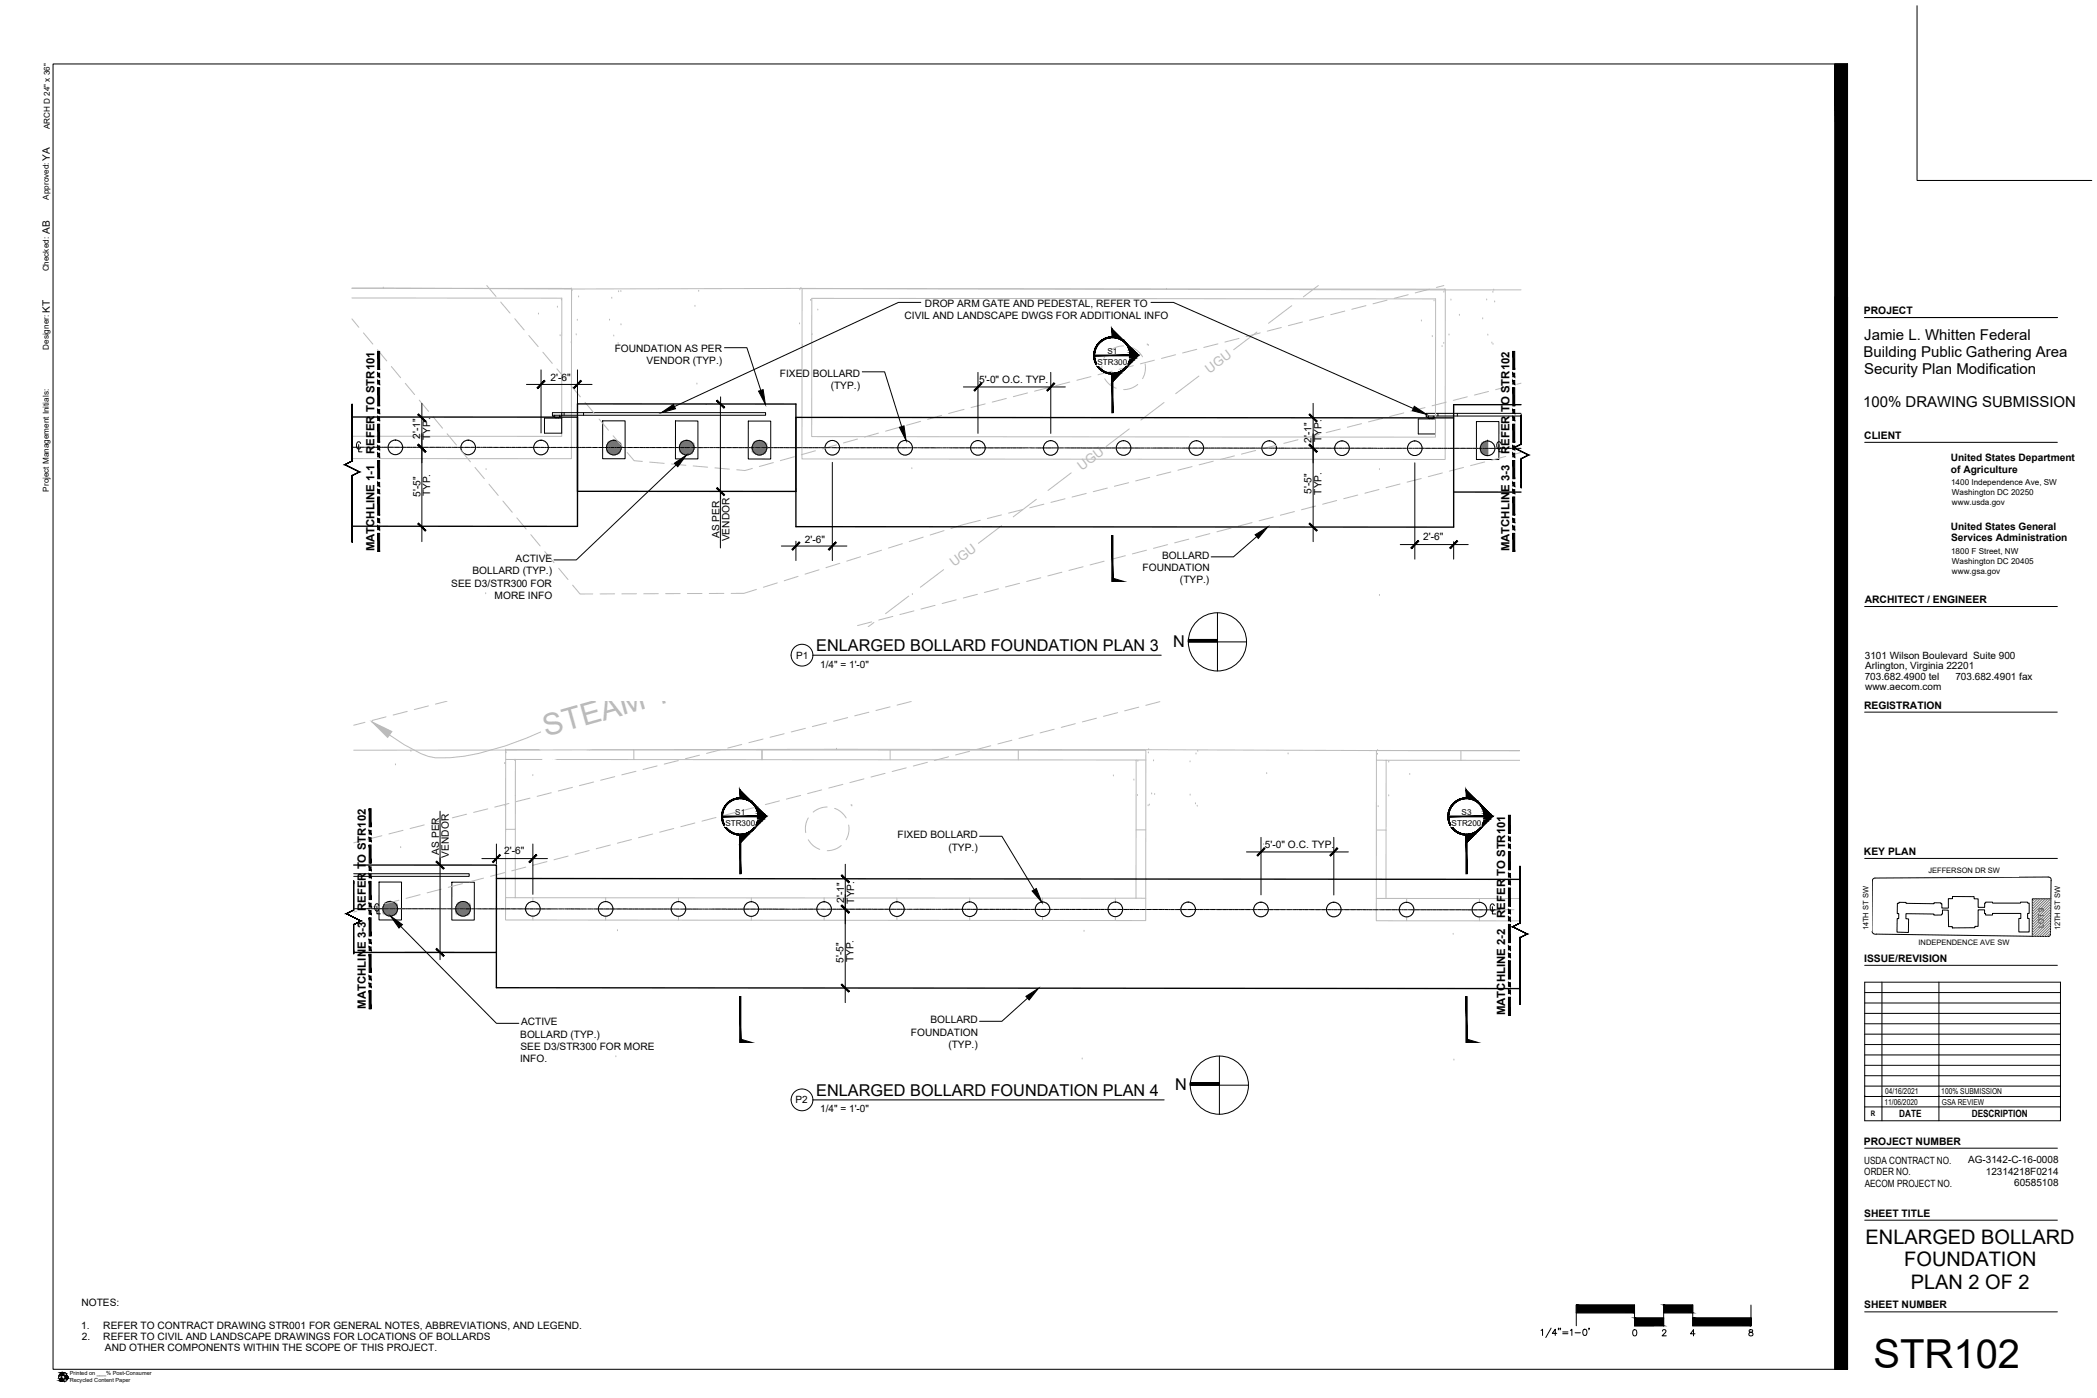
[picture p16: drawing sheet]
<svg xmlns="http://www.w3.org/2000/svg" width="914mm" height="610mm" viewBox="0 0 914 610" stroke-linecap="round" stroke-linejoin="round" font-family="sans-serif">
<defs><g id="words">
<text font-size="17.4" x="816.9" y="596.7">STR102</text>
<text font-size="13.3" fill="#bababa" x="238.2" y="321.2" transform="rotate(-16 238.2 321.2)">STEAM TUNNEL</text>
<g font-size="8.7">
<text x="813.5" y="542.5">ENLARGED BOLLARD</text>
<text x="830.4" y="552.2">FOUNDATION</text>
<text x="833.2" y="562">PLAN 2 OF 2</text>
</g>
<g font-size="7.1">
<text x="511.6" y="281.9">N</text>
<text x="355.9" y="284">ENLARGED BOLLARD FOUNDATION PLAN 3</text>
<text x="355.9" y="477.9">ENLARGED BOLLARD FOUNDATION PLAN 4</text>
<text x="512.4" y="475.2">N</text>
</g>
<g font-size="6.5">
<text x="812.9" y="148.3">Jamie L. Whitten Federal</text>
<text x="812.6" y="155.6">Building Public Gathering Area</text>
<text x="812.8" y="162.9">Security Plan Modification</text>
<text x="812.4" y="177.5">100% DRAWING SUBMISSION</text>
</g>
<g font-size="5.7" fill="#bababa">
<text x="527.4" y="163" transform="rotate(-37 527.4 163)">UGU</text>
<text x="471.8" y="205.2" transform="rotate(-37 471.8 205.2)">UGU</text>
<text x="416.1" y="247.4" transform="rotate(-37 416.1 247.4)">UGU</text>
</g>
<g font-size="5">
<text x="163.3" y="198" transform="rotate(-90 163.3 198)">REFER TO STR101</text>
<text x="658.2" y="198" transform="rotate(-90 658.2 198)">REFER TO STR102</text>
<text x="163.3" y="240.5" transform="rotate(-90 163.3 240.5)">MATCHLINE 1-1</text>
<text x="658.2" y="240.5" transform="rotate(-90 658.2 240.5)">MATCHLINE 3-3</text>
<text x="159.5" y="397.4" transform="rotate(-90 159.5 397.4)">REFER TO STR102</text>
<text x="656.3" y="400.2" transform="rotate(-90 656.3 400.2)">REFER TO STR101</text>
<text x="159.5" y="439.9" transform="rotate(-90 159.5 439.9)">MATCHLINE 3-3</text>
<text x="656.3" y="442.7" transform="rotate(-90 656.3 442.7)">MATCHLINE 2-2</text>
</g>
<g font-size="4.5">
<text x="812.8" y="137">PROJECT</text>
<text x="812.9" y="191.4">CLIENT</text>
<text x="813.1" y="263">ARCHITECT / ENGINEER</text>
<text x="812.8" y="309.1">REGISTRATION</text>
<text x="812.8" y="372.7">KEY PLAN</text>
<text x="812.9" y="419.4">ISSUE/REVISION</text>
<text x="812.8" y="499.2">PROJECT NUMBER</text>
<text x="812.9" y="530.6">SHEET TITLE</text>
<text x="812.9" y="570.5">SHEET NUMBER</text>
</g>
<g font-size="4.4">
<text x="21.8" y="70" transform="rotate(-90 21.8 70)">YA</text>
<text x="21.8" y="101.9" transform="rotate(-90 21.8 101.9)">AB</text>
<text x="21.8" y="136.3" transform="rotate(-90 21.8 136.3)">KT</text>
<text x="403.3" y="133.8">DROP ARM GATE AND PEDESTAL, REFER TO</text>
<text x="394.4" y="139.2">CIVIL AND LANDSCAPE DWGS FOR ADDITIONAL INFO</text>
<text x="268" y="153.4">FOUNDATION AS PER</text>
<text x="281.9" y="158.8">VENDOR (TYP.)</text>
<text x="240" y="166.2">2'-6&quot;</text>
<text x="340.1" y="164.4">FIXED BOLLARD</text>
<text x="426.9" y="167">5'-0&quot; O.C. TYP.</text>
<text x="362.2" y="169.7">(TYP.)</text>
<text x="183.3" y="191.4" transform="rotate(-90 183.3 191.4)">2'-1&quot;</text>
<text x="187.5" y="191.8" transform="rotate(-90 187.5 191.8)">TYP.</text>
<text x="571.9" y="193.1" transform="rotate(-90 571.9 193.1)">2'-1&quot;</text>
<text x="576.2" y="192.9" transform="rotate(-90 576.2 192.9)">TYP.</text>
<text x="850.6" y="201.2">United States Department</text>
<text x="850.7" y="206.2">of Agriculture</text>
<text x="571.9" y="215.3" transform="rotate(-90 571.9 215.3)">5'-5&quot;</text>
<text x="576.2" y="215.7" transform="rotate(-90 576.2 215.7)">TYP.</text>
<text x="183.3" y="216.7" transform="rotate(-90 183.3 216.7)">5'-5&quot;</text>
<text x="187.6" y="216.4" transform="rotate(-90 187.6 216.4)">TYP.</text>
<text x="850.6" y="231.1">United States General</text>
<text x="313.8" y="234.7" transform="rotate(-90 313.8 234.7)">AS PER</text>
<text x="318.1" y="236.1" transform="rotate(-90 318.1 236.1)">VENDOR</text>
<text x="351" y="236.7">2'-6&quot;</text>
<text x="620.5" y="235.6">2'-6&quot;</text>
<text x="850.7" y="236">Services Administration</text>
<text x="224.8" y="245">ACTIVE</text>
<text x="506.7" y="243.7">BOLLARD</text>
<text x="206" y="250.4">BOLLARD (TYP.)</text>
<text x="498.2" y="249">FOUNDATION</text>
<text x="196.8" y="255.7">SEE D3/STR300 FOR</text>
<text x="514.5" y="254.4">(TYP.)</text>
<text x="215.7" y="261.1">MORE INFO</text>
<text x="347.2" y="287.2">P1</text>
<text x="813.2" y="287.2">3101 Wilson Boulevard Suite 900</text>
<text x="357.7" y="291.1">1/4&quot; = 1'-0&quot;</text>
<text x="813.3" y="291.7">Arlington, Virginia 22201</text>
<text x="813.1" y="296.4">703.682.4900 tel</text>
<text x="852.6" y="296.4">703.682.4901 fax</text>
<text x="813.3" y="300.7">www.aecom.com</text>
<text x="391.4" y="365.5">FIXED BOLLARD</text>
<text x="413.5" y="370.9">(TYP.)</text>
<text x="551.6" y="369.8">5'-0&quot; O.C. TYP.</text>
<text x="191.5" y="372.6" transform="rotate(-90 191.5 372.6)">AS PER</text>
<text x="195.8" y="374" transform="rotate(-90 195.8 374)">VENDOR</text>
<text x="219.9" y="372.3">2'-6&quot;</text>
<text x="368.2" y="393.6" transform="rotate(-90 368.2 393.6)">2'-1&quot;</text>
<text x="372.4" y="394" transform="rotate(-90 372.4 394)">TYP.</text>
<text x="367.9" y="419.9" transform="rotate(-90 367.9 419.9)">5'-5&quot;</text>
<text x="372.1" y="419.6" transform="rotate(-90 372.1 419.6)">TYP.</text>
<text x="227.2" y="447.1">ACTIVE</text>
<text x="405.7" y="446.2">BOLLARD</text>
<text x="226.9" y="452.5">BOLLARD (TYP.)</text>
<text x="397.2" y="451.6">FOUNDATION</text>
<text x="227" y="457.8">SEE D3/STR300 FOR MORE</text>
<text x="413.5" y="456.9">(TYP.)</text>
<text x="226.8" y="463.2">INFO.</text>
<text x="346.9" y="481.1">P2</text>
<text x="357.7" y="485">1/4&quot; = 1'-0&quot;</text>
<text x="828.2" y="487.3">DATE</text>
<text x="859.8" y="487.3">DESCRIPTION</text>
<text x="812.8" y="507.4">USDA CONTRACT NO.</text>
<text x="858.2" y="507.3">AG-3142-C-16-0008</text>
<text x="812.9" y="512.4">ORDER NO.</text>
<text x="865.9" y="512.3">12314218F0214</text>
<text x="813.1" y="517.4">AECOM PROJECT NO.</text>
<text x="878.3" y="517.2">60585108</text>
<text x="35.5" y="569.4">NOTES:</text>
<text x="35.4" y="579.4">1.</text>
<text x="45.1" y="579.4">REFER TO CONTRACT DRAWING STR001 FOR GENERAL NOTES, ABBREVIATIONS, AND LEGEND.</text>
<text x="35.7" y="584.3">2.</text>
<text x="45.1" y="584.3">REFER TO CIVIL AND LANDSCAPE DRAWINGS FOR LOCATIONS OF BOLLARDS</text>
<text x="45.7" y="589.3">AND OTHER COMPONENTS WITHIN THE SCOPE OF THIS PROJECT.</text>
</g>
<g font-size="3.5">
<text x="21.8" y="56.4" transform="rotate(-90 21.8 56.4)">ARCH D 24&quot; x 36&quot;</text>
<text x="21.3" y="87" transform="rotate(-90 21.3 87)">Approved:</text>
<text x="21.3" y="118.4" transform="rotate(-90 21.3 118.4)">Checked:</text>
<text x="21.3" y="152.5" transform="rotate(-90 21.3 152.5)">Designer:</text>
<text x="482.9" y="154.2">S1</text>
<text x="478.6" y="159.2">STR300</text>
<text x="21.3" y="214.4" transform="rotate(-90 21.3 214.4)">Project Management Initials:</text>
<text x="850.8" y="211.6">1400 Independence Ave, SW</text>
<text x="851.1" y="215.9">Washington DC 20250</text>
<text x="851.2" y="220.3">www.usda.gov</text>
<text x="850.8" y="241.6">1800 F Street, NW</text>
<text x="851.1" y="245.9">Washington DC 20405</text>
<text x="851.2" y="250.3">www.gsa.gov</text>
<text x="320.6" y="355.3">S1</text>
<text x="637.3" y="355.3">S3</text>
<text x="316.3" y="360.2">STR300</text>
<text x="633" y="360.2">STR200</text>
<text x="822" y="477">04/16/2021</text>
<text x="846.5" y="477.1">100% SUBMISSION</text>
<text x="821.7" y="481.7">11/06/2020</text>
<text x="846.8" y="481.7">GSA REVIEW</text>
</g>
<g font-size="3.3">
<text x="840.9" y="380.8">JEFFERSON DR SW</text>
<text x="814.7" y="405.7" transform="rotate(-90 814.7 405.7)">14TH ST SW</text>
<text x="891.2" y="404.7" transform="rotate(-90 891.2 404.7)">LOT 9</text>
<text x="898.3" y="405.7" transform="rotate(-90 898.3 405.7)">12TH ST SW</text>
<text x="836.6" y="411.9">INDEPENDENCE AVE SW</text>
<text x="815.8" y="486.8">R</text>
</g>
<g font-size="2.4">
<text x="30.4" y="599.6">Printed on ___% Post-Consumer</text>
<text x="30.4" y="602.6">Recycled Content Paper</text>
</g>
</g></defs>
<!-- layer: S-BOLL-RTRC-HTCH -->
<g fill="#737373" stroke="#737373" stroke-width=".44">
<path d="M328 195.2v.5z"/>
<path d="M645.6 195.5v.4z"/>
<path d="M648.2 192.3h.5l-.5 3.2z"/>
<path d="M198.7 396.3l.1 .5z"/>
<path d="M167 396.3v.5z"/>
<path d="M264.5 194.7v.5zM264.5 195.2v.5z"/>
<path d="M264.5 194.7v.5zM264.5 194.7v.5z"/>
<path d="M264.5 195.2v.5zM264.5 195.2v.5z"/>
<path d="M264.7 194.2l-.2 1zM264.7 194.2l-.2 1z"/>
<path d="M264.5 195.2v.5zM264.7 195.2v1z"/>
<path d="M264.7 194.2v1zM264.7 194.2v1z"/>
<path d="M264.7 195.2v1zM264.7 195.2v1z"/>
<path d="M264.9 193.7l-.2 1.5zM264.9 193.7l-.2 1.5z"/>
<path d="M264.7 195.2v1zM264.9 195.2v1.4z"/>
<path d="M264.9 193.7v1.5zM264.9 193.7v1.5z"/>
<path d="M264.9 195.2v1.4zM264.9 195.2v1.4z"/>
<path d="M265.1 193.3l-.2 1.9zM265.1 193.3v1.9h-.2z"/>
<path d="M264.9 195.2v1.4l.2-1.4zM265.1 195.2v1.8l-.2-.4z"/>
<path d="M265.1 193.3v1.9zM265.1 193.3v1.9z"/>
<path d="M265.1 195.2v1.8zM265.1 195.2v1.8z"/>
<path d="M265.4 192.9l-.3 .4v1.9zM265.4 192.9v2.3h-.3z"/>
<path d="M265.1 195.2v1.8l.3-1.8zM265.4 195.2v2.2l-.3-.4z"/>
<path d="M265.4 192.9v2.3zM265.4 192.9v2.3z"/>
<path d="M265.4 195.2v2.2zM265.4 195.2v2.2z"/>
<path d="M265.4 192.9v2.3l.4-2.6zM265.8 192.6v2.6h-.4z"/>
<path d="M265.4 195.2v2.2l.4-2.2zM265.8 195.2v2.6l-.4-.4z"/>
<path d="M265.8 192.6v2.6zM265.8 192.6v2.6z"/>
<path d="M265.8 195.2v2.6zM265.8 195.2v2.6z"/>
<path d="M265.8 192.6v2.6l.4-2.8zM266.2 192.4v2.8h-.4z"/>
<path d="M265.8 195.2v2.6l.4-2.6zM266.2 195.2v2.8l-.4-.2z"/>
<path d="M266.2 192.4v2.8zM266.2 192.4v2.8z"/>
<path d="M266.2 195.2v2.8zM266.2 195.2v2.8z"/>
<path d="M266.2 192.4v2.8l.5-3zM266.7 192.2v3h-.5z"/>
<path d="M266.2 195.2v2.8l.5-2.8zM266.7 195.2v3l-.5-.2z"/>
<path d="M266.7 192.2v3zM266.7 192.2v3z"/>
<path d="M266.7 195.2v3zM266.7 195.2v3z"/>
<path d="M266.7 192.2v3l.5-3.2zM267.2 192v3.2h-.5z"/>
<path d="M266.7 195.2v3l.5-3zM267.2 195.2v3.1l-.5-.1z"/>
<path d="M267.2 192v3.2zM267.2 192v3.2z"/>
<path d="M267.2 195.2v3.1zM267.2 195.2v3.1z"/>
<path d="M267.2 192v3.2l.5-3.2zM267.7 192v3.2h-.5z"/>
<path d="M267.2 195.2v3.1l.5-3.1zM267.7 195.2v3.1h-.5z"/>
<path d="M267.7 192v3.2l.5-3.2zM268.2 192v3.2h-.5z"/>
<path d="M267.7 195.2v3.1l.5-3.1zM268.2 195.2v3.1h-.5z"/>
<path d="M268.2 192v3.2zM268.2 192v3.2z"/>
<path d="M268.2 195.2v3.1zM268.2 195.2v3.1z"/>
<path d="M268.2 192v3.2l.5-3zM268.7 192.2v3h-.5z"/>
<path d="M268.2 195.2v3.1l.5-3.1zM268.7 195.2v3l-.5 .1z"/>
<path d="M268.7 192.2v3zM268.7 192.2v3z"/>
<path d="M268.7 195.2v3zM268.7 195.2v3z"/>
<path d="M268.7 192.2v3l.4-2.8zM269.1 192.4v2.8h-.4z"/>
<path d="M268.7 195.2v3l.4-3zM269.1 195.2v2.8l-.4 .2z"/>
<path d="M269.1 192.4v2.8zM269.1 192.4v2.8z"/>
<path d="M269.1 195.2v2.8zM269.1 195.2v2.8z"/>
<path d="M269.1 192.4v2.8l.5-2.6zM269.6 192.6v2.6h-.5z"/>
<path d="M269.1 195.2v2.8l.5-2.8zM269.6 195.2v2.6l-.5 .2z"/>
<path d="M269.6 192.6v2.6zM269.6 192.6v2.6z"/>
<path d="M269.6 195.2v2.6zM269.6 195.2v2.6z"/>
<path d="M269.6 192.6v2.6l.3-2.3zM269.9 192.9v2.3h-.3z"/>
<path d="M269.6 195.2v2.6l.3-2.6zM269.9 195.2v2.2l-.3 .4z"/>
<path d="M269.9 192.9v2.3zM269.9 192.9v2.3z"/>
<path d="M269.9 195.2v2.2zM269.9 195.2v2.2z"/>
<path d="M269.9 192.9v2.3l.3-1.9zM270.2 193.3v1.9h-.3z"/>
<path d="M269.9 195.2v2.2l.3-2.2zM270.2 195.2v1.8l-.3 .4z"/>
<path d="M270.2 193.3v1.9zM270.2 193.3v1.9z"/>
<path d="M270.2 195.2v1.8zM270.2 195.2v1.8z"/>
<path d="M270.2 193.3v1.9l.3-1.5zM270.5 193.7v1.5h-.3z"/>
<path d="M270.2 195.2v1.8l.3-1.8zM270.5 195.2l-.3 1.8z"/>
<path d="M270.5 193.7v1.5zM270.5 193.7v1.5z"/>
<path d="M270.5 195.2v1.4zM270.5 195.2v1.4z"/>
<path d="M270.5 193.7v1.5zM270.7 194.2l-.2 1z"/>
<path d="M270.5 195.2v1.4zM270.7 195.2l-.2 1.4z"/>
<path d="M270.7 194.2v1zM270.7 194.2v1z"/>
<path d="M270.7 195.2v1zM270.7 195.2v1z"/>
<path d="M270.7 194.2v1zM270.8 194.7l-.1 .5z"/>
<path d="M270.7 195.2v.9zM270.8 195.2l-.1 .9z"/>
<path d="M270.8 194.7v.5zM270.8 194.7v.5z"/>
<path d="M270.8 195.2v.5zM270.8 195.2v.5z"/>
<path d="M270.8 195.2v.5zM270.9 195.2l-.1 .5zM270.8 194.7l.1 .5z"/>
<path d="M328 194.7v.5zM328 194.7v.5z"/>
<path d="M328 194.7v.5zM328 194.7v.5z"/>
<path d="M328 195.2v.5zM328 195.2v.5z"/>
<path d="M328.2 194.3l-.2 .9zM328.2 194.3l-.2 .9z"/>
<path d="M328 195.2v.5zM328.2 195.2v1z"/>
<path d="M328.2 194.2v1zM328.2 194.2v1z"/>
<path d="M328.2 195.2v1zM328.2 195.2v1z"/>
<path d="M328.4 193.8l-.2 1.4zM328.4 193.8l-.2 1.4z"/>
<path d="M328.2 195.2v1zM328.4 195.2v1.5z"/>
<path d="M328.4 193.8v1.4zM328.4 193.8v1.4z"/>
<path d="M328.4 195.2v1.5zM328.4 195.2v1.5z"/>
<path d="M328.6 193.4l-.2 1.8zM328.6 193.4v1.8h-.2z"/>
<path d="M328.4 195.2v1.5l.2-1.5zM328.6 195.2v1.9l-.2-.4z"/>
<path d="M328.6 193.4v1.8zM328.6 193.4v1.8z"/>
<path d="M328.6 195.2v1.9zM328.6 195.2v1.9z"/>
<path d="M328.9 193l-.3 .4v1.8zM328.9 193v2.2h-.3z"/>
<path d="M328.6 195.2v1.9l.3-1.9zM328.9 195.2v2.3l-.3-.4z"/>
<path d="M328.9 193v2.2zM328.9 193v2.2z"/>
<path d="M328.9 195.2v2.3zM328.9 195.2v2.3z"/>
<path d="M328.9 193v2.2l.4-2.5zM329.3 192.7v2.5h-.4z"/>
<path d="M328.9 195.2v2.3l.4-2.3zM329.3 195.2v2.6l-.4-.3z"/>
<path d="M329.3 192.7v2.5zM329.3 192.7v2.5z"/>
<path d="M329.3 195.2v2.6zM329.3 195.2v2.6z"/>
<path d="M329.3 192.7v2.5l.4-2.8zM329.7 192.4v2.8h-.4z"/>
<path d="M329.3 195.2v2.6l.4-2.6zM329.7 195.2v2.8l-.4-.2z"/>
<path d="M329.7 192.4v2.8zM329.7 192.4v2.8z"/>
<path d="M329.7 195.2v2.8zM329.7 195.2v2.8z"/>
<path d="M329.7 192.4v2.8l.5-3zM330.2 192.2v3h-.5z"/>
<path d="M329.7 195.2v2.8l.5-2.8zM330.2 195.2v3l-.5-.2z"/>
<path d="M330.2 192.2v3zM330.2 192.2v3z"/>
<path d="M330.2 195.2v3zM330.2 195.2v3z"/>
<path d="M330.2 192.2v3l.5-3.1zM330.7 192.1v3.1h-.5z"/>
<path d="M330.2 195.2v3l.5-3zM330.7 195.2v3.2l-.5-.2z"/>
<path d="M330.7 192.1v3.1zM330.7 192.1v3.1z"/>
<path d="M330.7 195.2v3.2zM330.7 195.2v3.2z"/>
<path d="M330.7 192.1v3.1l.5-3.1zM331.2 192.1v3.1h-.5z"/>
<path d="M330.7 195.2v3.2l.5-3.2zM331.2 195.2v3.2h-.5z"/>
<path d="M331.2 192.1v3.1l.5-3.1zM331.7 192.1v3.1h-.5z"/>
<path d="M331.2 195.2v3.2l.5-3.2zM331.7 195.2v3.2h-.5z"/>
<path d="M331.7 192.1v3.1zM331.7 192.1v3.1z"/>
<path d="M331.7 195.2v3.2zM331.7 195.2v3.2z"/>
<path d="M331.7 192.1v3.1l.5-3zM332.2 192.2v3h-.5z"/>
<path d="M331.7 195.2v3.2l.5-3.2zM332.2 195.2v3l-.5 .2z"/>
<path d="M332.2 192.2v3zM332.2 192.2v3z"/>
<path d="M332.2 195.2v3zM332.2 195.2v3z"/>
<path d="M332.2 192.2v3l.4-2.8zM332.6 192.4v2.8h-.4z"/>
<path d="M332.2 195.2v3l.4-3zM332.6 195.2v2.8l-.4 .2z"/>
<path d="M332.6 192.4v2.8zM332.6 192.4v2.8z"/>
<path d="M332.6 195.2v2.8zM332.6 195.2v2.8z"/>
<path d="M332.6 192.4v2.8l.5-2.5zM333.1 192.7v2.5h-.5z"/>
<path d="M332.6 195.2v2.8l.5-2.8zM333.1 195.2v2.6l-.5 .2z"/>
<path d="M333.1 192.7v2.5zM333.1 192.7v2.5z"/>
<path d="M333.1 195.2v2.6zM333.1 195.2v2.6z"/>
<path d="M333.1 192.7v2.5l.3-2.2zM333.4 193v2.2h-.3z"/>
<path d="M333.1 195.2v2.6l.3-2.6zM333.4 195.2v2.3l-.3 .3z"/>
<path d="M333.4 193v2.2zM333.4 193v2.2z"/>
<path d="M333.4 195.2v2.3zM333.4 195.2v2.3z"/>
<path d="M333.4 193v2.2l.3-1.8zM333.7 193.4v1.8h-.3z"/>
<path d="M333.4 195.2v2.3l.3-2.3zM333.7 195.2v1.9l-.3 .4z"/>
<path d="M333.7 193.4v1.8zM333.7 193.4v1.8z"/>
<path d="M333.7 195.2v1.9zM333.7 195.2v1.9z"/>
<path d="M333.7 193.4v1.8l.3-1.4zM334 193.8v1.4h-.3z"/>
<path d="M333.7 195.2v1.9l.3-1.9zM334 195.2l-.3 1.9z"/>
<path d="M334 193.8v1.4zM334 193.8v1.4z"/>
<path d="M334 195.2v1.5zM334 195.2v1.5z"/>
<path d="M334 193.8v1.4zM334.2 194.2l-.2 1z"/>
<path d="M334 195.2v1.5zM334.2 195.2l-.2 1.5z"/>
<path d="M334.2 194.3v.9zM334.2 194.2v1z"/>
<path d="M334.2 195.2v1zM334.2 195.2v1z"/>
<path d="M334.2 194.3v.9zM334.3 194.7l-.1 .5z"/>
<path d="M334.2 195.2v1zM334.3 195.2l-.1 1zM334.3 195.2v.5z"/>
<path d="M334.3 194.7v.5zM334.3 194.7v.5zM334.3 194.7l.1 .5z"/>
<path d="M334.3 195.2v.5zM334.3 195.2v.5z"/>
<path d="M296.3 194.7v.5zM296.3 195.2v.5z"/>
<path d="M296.3 194.7v.5zM296.3 194.7v.5z"/>
<path d="M296.3 195.2v.5zM296.3 195.2v.5z"/>
<path d="M296.4 194.2l-.1 1zM296.4 194.2l-.1 1z"/>
<path d="M296.3 195.2v.5zM296.4 195.2v1z"/>
<path d="M296.4 194.2v1zM296.4 194.2v1z"/>
<path d="M296.4 195.2v1zM296.4 195.2v1z"/>
<path d="M296.6 193.8l-.2 1.4zM296.6 193.8l-.2 1.4z"/>
<path d="M296.4 195.2v1zM296.6 195.2v1.5z"/>
<path d="M296.6 193.8v1.4zM296.6 193.8v1.4z"/>
<path d="M296.6 195.2v1.5zM296.6 195.2v1.5z"/>
<path d="M296.9 193.3l-.3 1.9zM296.9 193.3v1.9h-.3z"/>
<path d="M296.6 195.2v1.5l.3-1.5zM296.9 195.2v1.9l-.3-.4z"/>
<path d="M296.9 193.3v1.9zM296.9 193.3v1.9z"/>
<path d="M296.9 195.2v1.9zM296.9 195.2v1.9z"/>
<path d="M297.2 193l-.3 .3v1.9zM297.2 193v2.2h-.3z"/>
<path d="M296.9 195.2v1.9l.3-1.9zM297.2 195.2v2.3l-.3-.4z"/>
<path d="M297.2 192.9v2.3zM297.2 192.9v2.3z"/>
<path d="M297.2 195.2v2.3zM297.2 195.2v2.3z"/>
<path d="M297.2 192.9v2.3l.4-2.6zM297.6 192.6v2.6h-.4z"/>
<path d="M297.2 195.2v2.3l.4-2.3zM297.6 195.2v2.6l-.4-.3z"/>
<path d="M297.6 192.6v2.6zM297.6 192.6v2.6z"/>
<path d="M297.6 195.2v2.6zM297.6 195.2v2.6z"/>
<path d="M297.6 192.6v2.6l.4-2.8zM298 192.4v2.8h-.4z"/>
<path d="M297.6 195.2v2.6l.4-2.6zM298 195.2v2.8l-.4-.2z"/>
<path d="M298 192.4v2.8zM298 192.4v2.8z"/>
<path d="M298 195.2v2.8zM298 195.2v2.8z"/>
<path d="M298 192.4v2.8l.4-3zM298.4 192.2v3h-.4z"/>
<path d="M298 195.2v2.8l.4-2.8zM298.4 195.2v3l-.4-.2z"/>
<path d="M298.4 192.2v3zM298.4 192.2v3z"/>
<path d="M298.4 195.2v3zM298.4 195.2v3z"/>
<path d="M298.4 192.2v3l.5-3.1zM298.9 192.1v3.1h-.5z"/>
<path d="M298.4 195.2v3l.5-3zM298.9 195.2v3.1l-.5-.1z"/>
<path d="M298.9 192.1v3.1zM298.9 192.1v3.1z"/>
<path d="M298.9 195.2v3.1zM298.9 195.2v3.1z"/>
<path d="M298.9 192.1v3.1l.5-3.2zM299.4 192v3.2h-.5z"/>
<path d="M298.9 195.2v3.1l.5-3.1zM299.4 195.2v3.2l-.5-.1z"/>
<path d="M299.4 192v3.2l.5-3.1zM299.9 192.1v3.1h-.5z"/>
<path d="M299.4 195.2v3.2l.5-3.2zM299.9 195.2v3.1l-.5 .1z"/>
<path d="M299.9 192.1v3.1zM299.9 192.1v3.1z"/>
<path d="M299.9 195.2v3.1zM299.9 195.2v3.1z"/>
<path d="M299.9 192.1v3.1l.5-3zM300.4 192.2v3h-.5z"/>
<path d="M299.9 195.2v3.1l.5-3.1zM300.4 195.2v3l-.5 .1z"/>
<path d="M300.4 192.2v3zM300.4 192.2v3z"/>
<path d="M300.4 195.2v3zM300.4 195.2v3z"/>
<path d="M300.4 192.2v3l.5-2.8zM300.9 192.4v2.8h-.5z"/>
<path d="M300.4 195.2v3l.5-3zM300.9 195.2v2.8l-.5 .2z"/>
<path d="M300.9 192.4v2.8zM300.9 192.4v2.8z"/>
<path d="M300.9 195.2v2.8zM300.9 195.2v2.8z"/>
<path d="M300.9 192.4v2.8l.4-2.6zM301.3 192.6v2.6h-.4z"/>
<path d="M300.9 195.2v2.8l.4-2.8zM301.3 195.2v2.6l-.4 .2z"/>
<path d="M301.3 192.6v2.6zM301.3 192.6v2.6z"/>
<path d="M301.3 195.2v2.6zM301.3 195.2v2.6z"/>
<path d="M301.3 192.6v2.6l.4-2.3zM301.7 192.9v2.3h-.4z"/>
<path d="M301.3 195.2v2.6l.4-2.6zM301.7 195.2v2.3l-.4 .3z"/>
<path d="M301.7 192.9v2.3zM301.7 192.9v2.3z"/>
<path d="M301.7 195.2v2.3zM301.7 195.2v2.3z"/>
<path d="M301.7 192.9v2.3l.3-1.9zM302 193.3v1.9h-.3z"/>
<path d="M301.7 195.2v2.3l.3-2.3zM302 195.2v1.9l-.3 .4z"/>
<path d="M302 193.3v1.9zM302 193.3v1.9z"/>
<path d="M302 195.2v1.9zM302 195.2v1.9z"/>
<path d="M302 193.3v1.9l.3-1.4zM302.3 193.8v1.4h-.3z"/>
<path d="M302 195.2v1.9l.3-1.9zM302.3 195.2l-.3 1.9z"/>
<path d="M302.3 193.8v1.4zM302.3 193.8v1.4z"/>
<path d="M302.3 195.2v1.5zM302.3 195.2v1.5z"/>
<path d="M302.3 193.8v1.4zM302.4 194.2l-.1 1z"/>
<path d="M302.3 195.2v1.5zM302.4 195.2l-.1 1.5z"/>
<path d="M302.4 194.2v1zM302.4 194.2v1z"/>
<path d="M302.4 195.2v1zM302.4 195.2v1z"/>
<path d="M302.4 194.2v1zM302.6 194.7l-.2 .5z"/>
<path d="M302.4 195.2v1zM302.6 195.2l-.2 1zM302.6 195.2v.5z"/>
<path d="M302.6 194.7v.5zM302.6 194.7v.5zM302.6 194.7v.5z"/>
<path d="M302.6 195.2v.5zM302.6 195.2v.5z"/>
<path d="M645.6 195l-.1 .5zM645.5 195.5l.1 .4zM645.6 195.5v.5z"/>
<path d="M645.7 194.5l-.1 1zM645.7 194.5l-.1 1z"/>
<path d="M645.6 195.5v.5zM645.7 195.5v1z"/>
<path d="M645.9 194l-.2 1.5zM645.9 194l-.2 1.5z"/>
<path d="M645.7 195.5v1zM645.9 195.5v1.4z"/>
<path d="M646.1 193.6l-.2 1.9zM646.1 193.6v1.9h-.2z"/>
<path d="M645.9 195.5v1.4l.2-1.4zM646.1 195.5v1.9l-.2-.5z"/>
<path d="M646.4 193.2l-.3 .4v1.9zM646.4 193.2v2.3h-.3z"/>
<path d="M646.1 195.5v1.9l.3-1.9zM646.4 195.5v2.2l-.3-.3z"/>
<path d="M646.4 193.2v2.3l.4-2.6zM646.8 192.9v2.6h-.4z"/>
<path d="M646.4 195.5v2.2l.4-2.2zM646.8 195.5v2.5l-.4-.3z"/>
<path d="M646.8 192.9v2.6l.4-2.8zM647.2 192.7v2.8h-.4z"/>
<path d="M646.8 195.5v2.5l.4-2.5zM647.2 195.5v2.8l-.4-.3z"/>
<path d="M647.2 192.7v2.8l.5-3zM647.7 192.5v3h-.5z"/>
<path d="M647.2 195.5v2.8l.5-2.8zM647.7 195.5v3l-.5-.2z"/>
<path d="M647.7 192.5v3l.5-3.2zM648.2 192.3v3.2h-.5z"/>
<path d="M647.7 195.5v3l.5-3zM648.2 195.5v3.1l-.5-.1z"/>
<path d="M648.2 195.5v3.1l.5-3.1zM648.7 195.5v3.1h-.5z"/>
<path d="M648.7 195.5v3.1zM648.7 195.5v3.1z"/>
<path d="M648.7 192.3v3.2zM648.7 192.3v3.2h-.5z"/>
<path d="M198.8 395.8l-.1 .5zM198.8 395.8l-.1 .5z"/>
<path d="M198.8 395.8v.5zM198.8 395.8v.5z"/>
<path d="M198.8 396.3v.5zM198.8 396.3v.5z"/>
<path d="M198.9 395.3l-.1 1zM198.9 395.3l-.1 1z"/>
<path d="M198.8 396.3v.5zM198.9 396.3v1z"/>
<path d="M198.9 395.3v1zM198.9 395.3v1z"/>
<path d="M198.9 396.3v1zM198.9 396.3v1z"/>
<path d="M199.1 394.9l-.2 1.4zM199.1 394.9l-.2 1.4z"/>
<path d="M198.9 396.3v1zM199.1 396.3v1.4z"/>
<path d="M199.1 394.8v1.5zM199.1 394.8v1.5z"/>
<path d="M199.1 396.3v1.4zM199.1 396.3v1.4z"/>
<path d="M199.3 394.4l-.2 1.9zM199.3 394.4v1.9h-.2z"/>
<path d="M199.1 396.3v1.4l.2-1.4zM199.3 396.3v1.9l-.2-.5z"/>
<path d="M199.3 394.4v1.9zM199.4 394.4l-.1 1.9z"/>
<path d="M199.3 396.3v1.9zM199.4 396.3l-.1 1.9z"/>
<path d="M199.7 394.1l-.3 .3v1.9zM199.7 394.1v2.2h-.3z"/>
<path d="M199.4 396.3v1.9l.3-1.9zM199.7 396.3v2.2l-.3-.3z"/>
<path d="M199.7 394v2.3zM199.7 394v2.3z"/>
<path d="M199.7 396.3v2.2zM199.7 396.3v2.2z"/>
<path d="M199.7 394v2.3l.4-2.6zM200.1 393.7v2.6h-.4z"/>
<path d="M199.7 396.3v2.2l.4-2.2zM200.1 396.3v2.6l-.4-.4z"/>
<path d="M200.1 393.7v2.6zM200.1 393.7v2.6z"/>
<path d="M200.1 396.3v2.6zM200.1 396.3v2.6z"/>
<path d="M200.1 393.7v2.6l.4-2.8zM200.5 393.5v2.8h-.4z"/>
<path d="M200.1 396.3v2.6l.4-2.6zM200.5 396.3v2.8l-.4-.2z"/>
<path d="M200.5 393.5v2.8zM200.5 393.5v2.8z"/>
<path d="M200.5 396.3v2.8zM200.5 396.3v2.8z"/>
<path d="M200.5 393.5v2.8l.4-3zM200.9 393.3v3h-.4z"/>
<path d="M200.5 396.3v2.8l.4-2.8zM200.9 396.3v3l-.4-.2z"/>
<path d="M200.9 393.3v3zM200.9 393.3v3z"/>
<path d="M200.9 396.3v3zM200.9 396.3v3z"/>
<path d="M200.9 393.3v3l.5-3.2zM201.4 393.1v3.2h-.5z"/>
<path d="M200.9 396.3v3l.5-3zM201.4 396.3v3.1l-.5-.1z"/>
<path d="M201.4 393.1v3.2zM201.4 393.1v3.2z"/>
<path d="M201.4 396.3v3.1zM201.4 396.3v3.1z"/>
<path d="M201.4 393.1v3.2l.5-3.2zM201.9 393.1v3.2h-.5z"/>
<path d="M201.4 396.3v3.1l.5-3.1zM201.9 396.3v3.2l-.5-.1z"/>
<path d="M201.9 393.1v3.2l.5-3.2zM202.4 393.1v3.2h-.5z"/>
<path d="M201.9 396.3v3.2l.5-3.2zM202.4 396.3v3.1l-.5 .1z"/>
<path d="M202.4 393.1v3.2zM202.4 393.1v3.2z"/>
<path d="M202.4 396.3v3.1zM202.4 396.3v3.1z"/>
<path d="M202.4 393.1v3.2l.5-3zM202.9 393.3v3h-.5z"/>
<path d="M202.4 396.3v3.1l.5-3.1zM202.9 396.3v3l-.5 .1z"/>
<path d="M202.9 393.3v3zM202.9 393.3v3z"/>
<path d="M202.9 396.3v3zM202.9 396.3v3z"/>
<path d="M202.9 393.3v3l.5-2.8zM203.4 393.5v2.8h-.5z"/>
<path d="M202.9 396.3v3l.5-3zM203.4 396.3v2.8l-.5 .2z"/>
<path d="M203.4 393.5v2.8zM203.4 393.5v2.8z"/>
<path d="M203.4 396.3v2.8zM203.4 396.3v2.8z"/>
<path d="M203.4 393.5v2.8l.4-2.6zM203.8 393.7v2.6h-.4z"/>
<path d="M203.4 396.3v2.8l.4-2.8zM203.8 396.3v2.6l-.4 .2z"/>
<path d="M203.8 393.7v2.6zM203.8 393.7v2.6z"/>
<path d="M203.8 396.3v2.6zM203.8 396.3v2.6z"/>
<path d="M203.8 393.7v2.6l.4-2.3zM204.2 394v2.3h-.4z"/>
<path d="M203.8 396.3v2.6l.4-2.6zM204.2 396.3v2.2l-.4 .4z"/>
<path d="M204.2 394.1v2.2zM204.2 394v2.3z"/>
<path d="M204.2 396.3v2.2zM204.2 396.3v2.2z"/>
<path d="M204.2 394.1v2.2l.3-1.9zM204.5 394.4v1.9h-.3z"/>
<path d="M204.2 396.3v2.2l.3-2.2zM204.5 396.3v1.9l-.3 .3z"/>
<path d="M204.5 394.4v1.9zM204.5 394.4v1.9z"/>
<path d="M204.5 396.3v1.9zM204.5 396.3v1.9z"/>
<path d="M204.5 394.4v1.9l.2-1.5zM204.7 394.8v1.5h-.2z"/>
<path d="M204.5 396.3v1.9l.2-1.9zM204.7 396.3l-.2 1.9z"/>
<path d="M204.7 394.8v1.5zM204.8 394.9l-.1 1.4z"/>
<path d="M204.7 396.3v1.4zM204.8 396.3l-.1 1.4z"/>
<path d="M204.8 394.9v1.4zM204.9 395.3l-.1 1z"/>
<path d="M204.8 396.3v1.4zM204.9 396.3l-.1 1.4z"/>
<path d="M204.9 395.3v1zM204.9 395.3v1z"/>
<path d="M204.9 396.3v1zM204.9 396.3v1z"/>
<path d="M204.9 395.3v1zM205.1 395.8l-.2 .5z"/>
<path d="M204.9 396.3v1zM205.1 396.3l-.2 1zM205.1 396.3v.5z"/>
<path d="M205.1 395.8v.5zM205.1 395.8v.5zM205.1 395.8v.5z"/>
<path d="M205.1 396.3v.5zM205.1 396.3v.5z"/>
<path d="M167 395.8v.5zM167 395.8v.5z"/>
<path d="M167 395.8v.5zM167 395.8v.5z"/>
<path d="M167 396.3v.5zM167 396.3v.5z"/>
<path d="M167.1 395.3l-.1 1zM167.1 395.3l-.1 1z"/>
<path d="M167 396.3v.5zM167.1 396.3v.9z"/>
<path d="M167.1 395.3v1zM167.1 395.3v1z"/>
<path d="M167.1 396.3v.9zM167.1 396.3v.9z"/>
<path d="M167.3 394.8l-.2 1.5zM167.3 394.8l-.2 1.5z"/>
<path d="M167.1 396.3v.9zM167.3 396.3v1.4z"/>
<path d="M167.3 394.8v1.5zM167.3 394.8v1.5z"/>
<path d="M167.3 396.3v1.4zM167.3 396.3v1.4z"/>
<path d="M167.6 394.4l-.3 1.9zM167.6 394.4v1.9h-.3z"/>
<path d="M167.3 396.3v1.4l.3-1.4zM167.6 396.3v1.8l-.3-.4z"/>
<path d="M167.6 394.4v1.9zM167.6 394.4v1.9z"/>
<path d="M167.6 396.3v1.8zM167.6 396.3v1.8z"/>
<path d="M167.9 394l-.3 .4v1.9zM167.9 394v2.3h-.3z"/>
<path d="M167.6 396.3v1.8l.3-1.8zM167.9 396.3v2.2l-.3-.4z"/>
<path d="M167.9 394v2.3zM167.9 394v2.3z"/>
<path d="M167.9 396.3v2.2zM167.9 396.3v2.2z"/>
<path d="M167.9 394v2.3l.4-2.6zM168.3 393.7v2.6h-.4z"/>
<path d="M167.9 396.3v2.2l.4-2.2zM168.3 396.3v2.5l-.4-.3z"/>
<path d="M168.3 393.7v2.6zM168.3 393.7v2.6z"/>
<path d="M168.3 396.3v2.5zM168.3 396.3v2.5z"/>
<path d="M168.3 393.7v2.6l.4-2.9zM168.7 393.4v2.9h-.4z"/>
<path d="M168.3 396.3v2.5l.4-2.5zM168.7 396.3v2.8l-.4-.3z"/>
<path d="M168.7 393.4v2.9zM168.7 393.4v2.9z"/>
<path d="M168.7 396.3v2.8zM168.7 396.3v2.8z"/>
<path d="M168.7 393.4v2.9l.5-3.1zM169.2 393.2v3.1h-.5z"/>
<path d="M168.7 396.3v2.8l.5-2.8zM169.2 396.3v3l-.5-.2z"/>
<path d="M169.2 393.2v3.1zM169.2 393.2v3.1z"/>
<path d="M169.2 396.3v3zM169.2 396.3v3z"/>
<path d="M169.2 393.2v3.1l.5-3.2zM169.7 393.1v3.2h-.5z"/>
<path d="M169.2 396.3v3l.5-3zM169.7 396.3v3.1l-.5-.1z"/>
<path d="M169.7 393.1v3.2zM169.7 393.1v3.2z"/>
<path d="M169.7 396.3v3.1zM169.7 396.3v3.1z"/>
<path d="M169.7 393.1v3.2l.5-3.2zM170.2 393.1v3.2h-.5z"/>
<path d="M169.7 396.3v3.1l.5-3.1zM170.2 396.3v3.1h-.5z"/>
<path d="M170.2 393.1v3.2l.5-3.2zM170.7 393.1v3.2h-.5z"/>
<path d="M170.2 396.3v3.1l.5-3.1zM170.7 396.3v3.1h-.5z"/>
<path d="M170.7 393.1v3.2zM170.7 393.1v3.2z"/>
<path d="M170.7 396.3v3.1zM170.7 396.3v3.1z"/>
<path d="M170.7 393.1v3.2l.4-3.1zM171.1 393.2v3.1h-.4z"/>
<path d="M170.7 396.3v3.1l.4-3.1zM171.1 396.3v3l-.4 .1z"/>
<path d="M171.1 393.2v3.1zM171.1 393.2v3.1z"/>
<path d="M171.1 396.3v3zM171.1 396.3v3z"/>
<path d="M171.1 393.2v3.1l.5-2.9zM171.6 393.4v2.9h-.5z"/>
<path d="M171.1 396.3v3l.5-3zM171.6 396.3v2.8l-.5 .2z"/>
<path d="M171.6 393.4v2.9zM171.6 393.4v2.9z"/>
<path d="M171.6 396.3v2.8zM171.6 396.3v2.8z"/>
<path d="M171.6 393.4v2.9l.4-2.6zM172 393.7v2.6h-.4z"/>
<path d="M171.6 396.3v2.8l.4-2.8zM172 396.3v2.5l-.4 .3z"/>
<path d="M172 393.7v2.6zM172 393.7v2.6z"/>
<path d="M172 396.3v2.5zM172 396.3v2.5z"/>
<path d="M172 393.7v2.6l.4-2.3zM172.4 394v2.3h-.4z"/>
<path d="M172 396.3v2.5l.4-2.5zM172.4 396.3v2.2l-.4 .3z"/>
<path d="M172.4 394v2.3zM172.4 394v2.3z"/>
<path d="M172.4 396.3v2.2zM172.4 396.3v2.2z"/>
<path d="M172.4 394v2.3l.3-1.9zM172.7 394.4v1.9h-.3z"/>
<path d="M172.4 396.3v2.2l.3-2.2zM172.7 396.3v1.8l-.3 .4z"/>
<path d="M172.7 394.4v1.9zM172.7 394.4v1.9z"/>
<path d="M172.7 396.3v1.8zM172.7 396.3v1.8z"/>
<path d="M172.7 394.4v1.9l.3-1.5zM173 394.8v1.5h-.3z"/>
<path d="M172.7 396.3v1.8l.3-1.8zM173 396.3l-.3 1.8z"/>
<path d="M173 394.8v1.5zM173 394.8v1.5z"/>
<path d="M173 396.3v1.4zM173 396.3v1.4z"/>
<path d="M173 394.8v1.5zM173.2 395.3l-.2 1z"/>
<path d="M173 396.3v1.4zM173.2 396.3l-.2 1.4z"/>
<path d="M173.2 395.3v1zM173.2 395.3v1z"/>
<path d="M173.2 396.3v.9zM173.2 396.3v.9z"/>
<path d="M173.2 395.3v1zM173.3 395.8l-.1 .5z"/>
<path d="M173.2 396.3v.9zM173.3 396.3l-.1 .9z"/>
<path d="M173.3 396.3v.4zM173.3 395.8v.5z"/>
<path d="M173.3 395.8v.5zM173.3 395.8v.5z"/>
<path d="M173.3 396.3v.5zM173.3 396.3v.5z"/>
</g>
<!-- layer: L-SP|L-ROOT-BALL -->
<path d="M481.7 155.6a9.2 9.2 0 0 0-1.1 6.4M490 150.8a9.6 9.6 0 0 0-6.2 2.3M493.2 151.4a9.3 9.3 0 0 1 5 4.2M499.3 158.7a9.5 9.5 0 0 1-1.1 6.4M481.7 165.1a9.3 9.3 0 0 0 5 4.2M496.1 167.7a9.3 9.3 0 0 1-6.1 2.2M352.5 356.7a9.5 9.5 0 0 0-1.2 6.4M360.7 351.9a9.7 9.7 0 0 0-6.1 2.2M363.9 352.5a9.4 9.4 0 0 1 5 4.2M370.1 359.8a9.5 9.5 0 0 1-1.2 6.4M352.5 366.2a9.2 9.2 0 0 0 5 4.2M366.8 368.7a9.5 9.5 0 0 1-6.1 2.2" fill="none" stroke="#bababa" stroke-width=".44"/>
<!-- layer: L-SP|L-CURB -->
<path d="M153.5 125.7l95.7 .1v74.2h-95.7M153.5 129.9l91.5 .1-.1 60.3-91.4-.1M349.8 125.9l280.4 .2v74.3l-280.5-.3zM354 130.1l272 .2-.1 60.3-272-.2zM220.5 326.9l279.2 .3-.1 74.2-279.2-.2zM224.7 331.2l270.7 .2v60.3l-270.7-.3zM662.7 327.3h-62.5l-.1 74.2h62.6M662.7 331.5h-58.3v60.3h58.3" fill="none" stroke="#bababa" stroke-width=".44"/>
<!-- layer: L-SP|L-BOLL-STAT -->
<g fill="none" stroke="#bababa" stroke-width=".44">
<circle cx="172.4" cy="195.1" r="3.2"/>
<circle cx="204.2" cy="195.1" r="3.2"/>
<circle cx="235.9" cy="195.1" r="3.2"/>
<circle cx="362.9" cy="195.2" r="3.2"/>
<circle cx="394.7" cy="195.3" r="3.2"/>
<circle cx="426.4" cy="195.3" r="3.2"/>
<circle cx="458.2" cy="195.3" r="3.2"/>
<circle cx="489.9" cy="195.4" r="3.2"/>
<circle cx="521.7" cy="195.4" r="3.2"/>
<circle cx="553.4" cy="195.4" r="3.2"/>
<circle cx="585.2" cy="195.4" r="3.2"/>
<circle cx="616.9" cy="195.5" r="3.2"/>
<circle cx="232.3" cy="396.3" r="3.2"/>
<circle cx="264.1" cy="396.3" r="3.2"/>
<circle cx="295.8" cy="396.3" r="3.2"/>
<circle cx="327.6" cy="396.4" r="3.2"/>
<circle cx="359.3" cy="396.4" r="3.2"/>
<circle cx="391.1" cy="396.4" r="3.2"/>
<circle cx="422.8" cy="396.5" r="3.2"/>
<circle cx="454.6" cy="396.5" r="3.2"/>
<circle cx="486.3" cy="396.5" r="3.2"/>
<circle cx="518.1" cy="396.5" r="3.2"/>
<circle cx="549.8" cy="396.6" r="3.2"/>
<circle cx="581.6" cy="396.6" r="3.2"/>
<circle cx="613.3" cy="396.6" r="3.2"/>
<circle cx="645.1" cy="396.6" r="3.2"/>
</g>
<!-- layer: L-SP|L-SECR-ARM -->
<g fill="none" stroke="#000" stroke-width=".44">
<path d="M240.9 179.9h92.9v1.2h-92.9zM244.9 179.9v1.4l-.9 .8M246 179.9v1.2M254.5 179.9v1.2M237.4 182.3h7.5v6.6h-7.5zM240.9 181.1l1 1M241.9 182.1h2.1M241.9 181.1v1M242.4 182.1v.2M243.5 182.1v.2M244 181.1v1M262.8 183.5h9.8v16.5h-9.8z"/>
<path d="M294.5 183.6h9.8v16.5h-9.8zM326.3 183.6h9.8v16.6l-9.8-.1zM618.4 182.7h7.6v6.5h-7.6zM621.9 181.4l1 1M621.9 181.4h41.4M622.9 182.4h2.1M622.9 181.4v1M623.4 182.4v.3M624.5 182.4v.3M625 181.4v1M626 180.2v1.5l-1 .7M627 180.2v1.2"/>
<path d="M635.5 180.2v1.2M643.8 183.8h9.8v16.6h-9.8zM663.3 180.2h-41.4v1.2M154.2 381h50.4v1.1h-50.4M165.3 384.6h9.8v16.6l-9.8-.1zM197 384.7h9.8v16.5h-9.8z"/>
</g>
<!-- layer: L-SP|L-BOLL-RTRC -->
<g fill="none" stroke="#bababa" stroke-width=".44">
<circle cx="267.7" cy="195.1" r="3.2"/>
<circle cx="299.4" cy="195.2" r="3.2"/>
<circle cx="331.2" cy="195.2" r="3.2"/>
<circle cx="648.7" cy="195.5" r="3.2"/>
<circle cx="170.2" cy="396.2" r="3.2"/>
<circle cx="201.9" cy="396.3" r="3.2"/>
</g>
<!-- layer: L-SP|L-CURB-CNTR -->
<g fill="none" stroke="#bababa" stroke-width=".44">
<path d="M153.5 195.1h.9M160.8 195.1h31.7M198.9 195.1h6.3M211.6 195.1h31.7M249.7 195.2h6.3M262.4 195.2h31.7M300.5 195.2h6.3M313.2 195.2h31.7M351.3 195.3h6.3M364 195.3h31.7M402.1 195.3h6.3M414.8 195.3h31.7"/>
<path d="M452.9 195.3h6.3M465.6 195.3l31.7 .1M503.7 195.4h6.3M516.4 195.4h31.7M554.5 195.4h6.3M567.2 195.4l31.7 .1M605.3 195.5h6.3M618 195.5h31.7M656.1 195.5h6.3M158.5 396.3h31.8M196.6 396.3h6.4M209.3 396.3h31.8"/>
<path d="M247.4 396.3h6.4M260.1 396.3l31.8 .1M298.2 396.4h6.4M310.9 396.4h31.8M349 396.4h6.4M361.7 396.4h31.8M399.8 396.5h6.4M412.5 396.5h31.8M450.6 396.5h6.4M463.3 396.5h31.8M501.4 396.6h6.4M514.1 396.6h31.8"/>
<path d="M552.2 396.6h6.4M564.9 396.6h31.8M603 396.6h6.4M615.7 396.6l31.8 .1M653.8 396.7h6.4"/>
</g>
<!-- layer: S-BOLL-STAT -->
<g fill="none" stroke="#000" stroke-width=".44">
<path d="M648.7 192.3h.1"/>
<circle cx="172.4" cy="195.1" r="3.2"/>
<circle cx="204.2" cy="195.1" r="3.2"/>
<circle cx="235.9" cy="195.1" r="3.2"/>
<circle cx="267.7" cy="195.2" r="3.2"/>
<circle cx="299.4" cy="195.2" r="3.2"/>
<circle cx="331.2" cy="195.2" r="3.2"/>
<circle cx="362.9" cy="195.2" r="3.2"/>
<circle cx="394.7" cy="195.3" r="3.2"/>
<circle cx="426.4" cy="195.3" r="3.2"/>
<circle cx="458.2" cy="195.3" r="3.2"/>
<circle cx="489.9" cy="195.4" r="3.2"/>
<circle cx="521.7" cy="195.4" r="3.2"/>
<circle cx="553.4" cy="195.4" r="3.2"/>
<circle cx="585.2" cy="195.4" r="3.2"/>
<circle cx="616.9" cy="195.5" r="3.2"/>
<circle cx="648.7" cy="195.5" r="3.2"/>
<circle cx="170.2" cy="396.2" r="3.2"/>
<circle cx="201.9" cy="396.3" r="3.2"/>
<circle cx="232.3" cy="396.3" r="3.2"/>
<circle cx="264.1" cy="396.3" r="3.2"/>
<circle cx="295.8" cy="396.3" r="3.2"/>
<circle cx="327.6" cy="396.4" r="3.2"/>
<circle cx="359.3" cy="396.4" r="3.2"/>
<circle cx="391.1" cy="396.4" r="3.2"/>
<circle cx="422.8" cy="396.5" r="3.2"/>
<circle cx="454.6" cy="396.5" r="3.2"/>
<circle cx="486.3" cy="396.5" r="3.2"/>
<circle cx="518.1" cy="396.5" r="3.2"/>
<circle cx="549.8" cy="396.6" r="3.2"/>
<circle cx="581.6" cy="396.6" r="3.2"/>
<circle cx="613.3" cy="396.6" r="3.2"/>
<circle cx="645.1" cy="396.6" r="3.2"/>
</g>
<!-- layer: V-SP|V-SITE-MISC -->
<g fill="none" stroke="#bababa" stroke-width=".44">
<path d="M153.5 139.1l3 3.6M212.3 124.5l4 4.8M218.3 131.7l4.1 4.9M224.5 139l4.1 4.9M577.2 138l-6.2 1.6M586.4 135.7l-6.2 1.5M595.6 133.3l-6.1 1.6M604.8 130.9l-6.1 1.6M614.1 128.5l-6.2 1.6M623.3 126.1l-6.2 1.6M629.6 124.5l-3.2 .8M158.5 145.2l4.1 4.8"/>
<path d="M164.6 152.5l4 4.9M170.7 159.8l4 4.9M230.6 146.3l4.1 4.8M236.7 153.6l4.1 4.8M494.2 159.5l-6.2 1.6M503.4 157.1l-6.2 1.6M512.6 154.7l-6.1 1.6M521.8 152.3l-6.1 1.6M531.1 149.9l-6.2 1.6M540.3 147.6l-6.2 1.6M549.5 145.2l-6.1 1.6M558.7 142.8l-6.1 1.6"/>
<path d="M567.9 140.4l-6.1 1.6M176.7 167.2l4.1 4.9M182.8 174.5l4.1 4.9M242.9 160.9l4 4.8M249 168.2l4.1 4.8M255.1 175.4l4.1 4.9M420.4 178.5l-6.7 1.8M429.6 176.1l-6.1 1.6M438.8 173.8l-6.1 1.5M448 171.4l-6.1 1.5M457.3 169l-6.2 1.6M466.5 166.6l-6.2 1.6"/>
<path d="M475.7 164.2l-6.1 1.6M484.9 161.8l-6.1 1.6M621.4 177.7l-6.2 1.6M630.6 175.4l-6.1 1.5M639.8 173l-6.1 1.6M649.1 170.7l-6.2 1.6M658.3 168.4l-6.1 1.5M663.3 167.1l-1.9 .5M188.9 181.8l4 4.9M195 189.2l4 4.8M201.1 196.5l4 4.9M261.3 182.7l4 4.9"/>
<path d="M267.4 190l4.1 4.9M273.5 197.3l3 3.6 3.6 .3M346.4 199.2l-6.1 1.7M355.6 196.6l-6.2 1.7M364.7 194l-6.1 1.7M373.9 191.4l-6.1 1.8M383.1 188.9l-6.1 1.7M392.3 186.3l-6.2 1.7M401.4 183.7l-6.1 1.8M410.6 181.2l-6.1 1.7M538.3 198.8l-6.2 1.6M547.5 196.4l-6.1 1.6"/>
<path d="M556.7 194.1l-6.1 1.6M566 191.8l-6.2 1.5M575.2 189.4l-6.1 1.6M584.4 187.1l-6.1 1.6M593.7 184.7l-6.2 1.6M602.9 182.4l-6.2 1.6M612.1 180.1l-6.1 1.5M656.6 199l-6.2 1.6M663.3 197.3l-3.6 .9M207.1 203.8l4.1 4.9M213.2 211.2l4.1 4.8M219.3 218.5l4.1 4.9"/>
<path d="M283.3 201.5l6.3 .5M292.8 202.3l6.3 .6M302.3 203.2l6.3 .5M311.7 204l6.4 .6M328 204.3l-3.2 .9-3.6-.4M337.2 201.7l-6.1 1.7M455.2 219.9l-6.2 1.5M464.4 217.5l-6.1 1.6M473.6 215.2l-6.1 1.5M482.9 212.8l-6.2 1.6M492.1 210.5l-6.1 1.5M501.3 208.1l-6.1 1.6"/>
<path d="M510.6 205.8l-6.2 1.6M519.8 203.5l-6.2 1.5M529 201.1l-6.1 1.6M582.9 218.3l-6.2 1.6M592.1 215.9l-6.2 1.6M601.3 213.5l-6.1 1.6M610.5 211l-6.1 1.7M619.7 208.7l-6.1 1.5M628.9 206.2l-6.1 1.6M638.2 203.8l-6.2 1.6M647.4 201.4l-6.2 1.6M225.4 225.8l4 4.9"/>
<path d="M231.5 233.1l4 4.9M384.4 239.9l-6.1 1.9M393.5 237.1l-6.1 1.9M402.6 234.2l-6.1 1.9M411.6 231.4l-6 1.9M427.5 226.9l-12.8 3.5M436.7 224.5l-6.2 1.6M445.9 222.2l-6.1 1.5M499.9 239.9l-6.1 1.6M509.1 237.5l-6.1 1.6M518.3 235.1l-6.1 1.6M527.6 232.7l-6.2 1.6"/>
<path d="M536.8 230.3l-6.2 1.6M546 227.9l-6.2 1.6M555.2 225.5l-6.1 1.6M564.4 223.1l-6.1 1.6M573.7 220.7l-6.2 1.6M237.5 240.5l4.1 4.9M243.6 247.8l4.1 4.9M249.7 255.2l3.2 3.8h5.6M268 258.9l-6.3 .1M277.5 258.9h-6.3M287.1 258.9h-6.4M296.6 258.8l-6.4 .1"/>
<path d="M306.1 258.8h-6.3M315.6 258.8h-6.3M329.8 257l-5.4 1.7-5.6 .1M338.9 254.2l-6 1.9M348 251.3l-6 1.9M357.1 248.5l-6.1 1.9M366.2 245.6l-6.1 1.9M375.3 242.8l-6.1 1.9M426.2 259.2l-6.2 1.6M435.4 256.7l-6.1 1.7M444.6 254.4l-6.1 1.5M453.8 251.9l-6.1 1.6"/>
<path d="M463 249.5l-6.1 1.6M472.3 247.1l-6.2 1.6M481.5 244.7l-6.2 1.6M490.7 242.3l-6.2 1.6M380.1 271.2l-6.2 1.6M389.3 268.8l-6.1 1.6M398.5 266.4l-6.1 1.6M407.7 264l-6.1 1.6M417 261.6l-6.2 1.6M159.1 315l-4.9 1.2M168.4 312.6l-6.2 1.6M177.6 310.2l-6.2 1.6"/>
<path d="M186.8 307.8l-6.1 1.6M194.9 305.7l-5 1.3M341.9 319.9l-6.1 1.6M351.2 317.6l-6.2 1.6M360.4 315.3l-6.2 1.5M369.6 312.9l-6.1 1.6M378.9 310.6l-6.2 1.5M388.1 308.2l-6.2 1.6M397.3 305.9l-6.1 1.6M459.7 318l-6.2 1.6M468.9 315.6l-6.1 1.6M478.1 313.2l-6.1 1.6"/>
<path d="M487.3 310.8l-6.1 1.6M496.5 308.4l-6.1 1.6M505.8 306l-6.2 1.6M268.1 338.7l-6.2 1.5M277.3 336.3l-6.2 1.6M286.5 334l-6.1 1.5M295.8 331.7l-6.2 1.5M305 329.3l-6.2 1.6M314.2 327l-6.1 1.5M323.5 324.6l-6.2 1.6M332.7 322.3l-6.1 1.5M376.7 339.6l-6.1 1.6"/>
<path d="M385.9 337.2l-6.1 1.6M395.2 334.8l-6.2 1.6M404.4 332.4l-6.2 1.6M413.6 330l-6.1 1.6M422.8 327.6l-6.1 1.6M432 325.2l-6.1 1.6M441.3 322.8l-6.2 1.6M450.5 320.4l-6.2 1.6M185 359.7l-6.2 1.6M194.2 357.4l-6.1 1.6M203.4 355l-6.1 1.6M212.7 352.7l-6.2 1.6"/>
<path d="M221.9 350.4l-6.2 1.5M231.1 348l-6.1 1.6M240.4 345.7l-6.2 1.6M249.6 343.3l-6.1 1.6M258.8 341l-6.1 1.6M303 358.9l-6.1 1.6M312.2 356.5l-6.1 1.6M321.4 354.1l-6.1 1.6M330.7 351.7l-6.2 1.6M339.9 349.2l-6.2 1.7M349.1 346.9l-6.2 1.5M358.3 344.4l-6.1 1.6"/>
<path d="M367.5 342l-6.1 1.6M157.3 366.7l-3.1 .8M166.5 364.4l-6.1 1.6M175.7 362.1l-6.1 1.5M229.3 378.1l-6.2 1.6M238.5 375.7l-6.2 1.6M247.7 373.3l-6.1 1.6M256.9 370.9l-6.1 1.6M266.1 368.5l-6.1 1.6M275.4 366.1l-6.2 1.6M284.6 363.7l-6.2 1.6M293.8 361.3l-6.2 1.6"/>
<path d="M155.5 397.4l-1.3 .3M164.8 394.9l-6.2 1.7M174 392.5l-6.2 1.6M183.2 390.1l-6.1 1.6M192.4 387.7l-6.1 1.6M201.6 385.3l-6.1 1.6M210.8 382.9l-6.1 1.6M220.1 380.5l-6.2 1.6"/>
</g>
<!-- layer: V-SP|V-SWLK-CONC -->
<path d="M153.5 125.6l95.6 .4 100.1-.2 314.1 .6M154.2 327.1l210.6-.4 297.9 .6" fill="none" stroke="#bababa" stroke-width=".44"/>
<!-- layer: V-SP|V-UNID-UNDR -->
<path d="M563.3 133.3l-10.2 7.7M574.9 124.5l-6.6 5M548.1 144.8l-10.2 7.7M507.6 175.5l-10.1 7.7M522.8 164l-10.2 7.7M492.4 187l-10.1 7.7M451.9 217.7l-10.1 7.7M467.1 206.2l-10.1 7.7M436.7 229.2l-10.1 7.7M396.3 259.9l-10.2 7.7M411.5 248.4l-10.2 7.7M381.1 271.4l-2.5 1.9" fill="none" stroke="#bababa" stroke-width=".44"/>
<!-- layer: V-SP|TOP-PNTS -->
<g fill="none" stroke="#bababa" stroke-width=".44">
<path d="M167.1 125.6h.1M234.8 136.9h.1M243.1 134h.1M244.8 130.8h.1M249.1 126h.1M249.4 126.8h.1M251.7 139.7h.1M252.3 129.5h.1M265.8 139.6h.1M266.8 130h.1M269.7 127.2h.1M270.7 127.1h.1"/>
<path d="M303 133.6h.1M304.7 127h.1M348.8 126.4h.1M349.2 125.8h.1M353.5 131h.1M356.6 135.2h.1M508.7 126.2h.1M619.8 140h.1M625.3 131.2h.1M629.6 127.4h.1M629.9 126.4h.1M632.7 130.9h.1"/>
<path d="M636.4 137.5h.1M646.5 139h.1M648.3 130.8h.1M651 127.5h.1M651.4 126.5h.1M651.7 131.6h.1M244.2 146.4h.1M249.1 149.4h.1M251.3 146h.1M267.6 146.5h.1M269.5 149.8h.1M269.7 150.6h.1"/>
<path d="M270.8 141.6h.1M348.6 141.2h.1M349.9 150.7h.1M354.1 145.9h.1M500.3 150.4h.1M500.8 150.6h.1M624.6 146.8h.1M628.8 151.1h.1M629.6 149.7h.1M631.8 146.1h.1M648.8 146.1h.1M650.5 149.6h.1"/>
<path d="M651 150.1h.1M303.9 167.5h.1M212 204.8h.1M397.6 204.4h.1M601.5 204.8h.1M211.8 258.9h.1M397.8 259.3h.1M601.5 259.6h.1M172.4 333.5h.1M179.2 327.6h.1M220 332.9h.1M220.5 327.1h.1"/>
<path d="M220.6 328.2h.1M224.4 331.5h.1M232.3 338.2h.1M364.8 326.7h.1M485.5 338.3h.1M496.2 331.9h.1M500.8 328.3h.1M500.9 326.9h.1M503 331.8h.1M518.9 332.2h.1M521.5 328.8h.1M522.3 327.6h.1"/>
<path d="M552.3 337.3h.1M561.7 328.7h.1M600.7 328.9h.1M600.7 327.3h.1M605.6 332.3h.1M614.7 337.7h.1M220.3 351.4h.1M224.7 347h.1M371.2 351.2h.1M371.5 351.4h.1M494.4 340.2h.1M496 346.9h.1"/>
<path d="M500.6 351.4h.1M501.2 351h.1M502.2 346.2h.1M503.5 346.4h.1M519 346.7h.1M521.3 350.5h.1M522 351.6h.1M600.9 351.7h.1M605.6 347h.1M174.7 369.6h.1M550.9 368.3h.1M269.3 405.8h.1"/>
<path d="M472.7 406.1h.1M633.7 407.4h.1M268.6 460.8h.1M471.9 461.8h.1M634 462.2h.1"/>
</g>
<!-- layer: L-ANNO-TEXT -->
<g fill="none" stroke="#000" stroke-width=".44">
<path d="M401.5 131.9h-9.7l-97.7 45.4M501.9 131.9h9.8l104.6 46.2M315.9 151.6h9.8l6.1 18.6M184 175.9v60.3M229.6 167.6h28.6M235.9 161.3v27.5M251.8 161.3v33.7M307.9 176.2h.1M314.2 173.1l-.1 65.8M376 162.1h9.7l7.5 23.9M420.1 168.7h44.4M426.4 162.4v26.6"/>
<path d="M458.2 162.4v26.6M572.6 175.9v60.3M156.4 193.9v3.1h1.5M157.3 193.4a.94 .94 0 0 0-1.2-.8 .94 .94 0 0 0-.7 1.3v.7a.94 .94 0 0 0 .7 1.2 .94 .94 0 0 0 1.2-.7M653.6 193.9v3.1h1.5M654.5 193.4a.94 .94 0 0 0-1.2-.8 .94 .94 0 0 0-.6 1.3v.7a.94 .94 0 0 0 .6 1.2 .94 .94 0 0 0 1.2-.7M294.8 202.7l-43.5 41.5h-9.7M362.9 201.6v42.8M616.9 201.8v42M340.7 238.1h28.6M347.1 236v8.4M548 234l-10.1 8.8h-9.8"/>
<path d="M610.6 237.5h29.6M633.9 236.2v7.6M191.9 353.7v64.8M210.1 374.4h28.6M216.5 368v8.7M232.4 368v22M368.6 376.9v60.3M427.1 364.7h9.8l14.1 23.3M543.5 371.5h44.5M549.9 365.1v25.1M581.6 365.1v25.2M164.4 395.3v3.2h1.4"/>
<path d="M165.2 394.8a.94 .94 0 0 0-1.2-.7 .94 .94 0 0 0-.6 1.2v.8a.94 .94 0 0 0 .7 1.2 .94 .94 0 0 0 1.1-.8M374.9 396.4h.1M650.8 395.4v3.1h1.4M651.6 394.9a.94 .94 0 0 0-1.2-.7 .94 .94 0 0 0-.6 1.2v.7a.94 .94 0 0 0 .7 1.2 .94 .94 0 0 0 1.1-.7M174.7 403.9l41.8 42.3h9.7M176.4 415.3h21.8M448.1 435.2l-11.2 10.1h-9.8"/>
</g>
<!-- layer: 0 -->
<g fill="#000" stroke="#000" stroke-width=".44">
<path d="M237.3 165.9l-2.8 3.5 3.2-3.2zM237.3 165.9l-2.8 3.5-.3-.3z"/>
<path d="M250.1 169.1l.3 .3 2.8-3.5zM253.2 165.9l.4 .3-3.2 3.2z"/>
<path d="M312.5 174.8l3.5 2.9-3.2-3.2zM312.5 174.8l3.5 2.9-.4 .3z"/>
<path d="M427.9 167l-2.9 3.5 3.2-3.2zM427.9 167l-2.9 3.5-.3-.3z"/>
<path d="M456.4 170.2l.4 .3 2.8-3.5zM459.6 167l.3 .3-3.1 3.2z"/>
<path d="M182.5 193.7l-.3 .3 3.5 2.9zM182.2 194l3.5 2.9-.3 .3z"/>
<path d="M182.2 180.8l3.2 3.2 .3-.3zM182.5 180.5l3.2 3.2-3.5-2.9z"/>
<path d="M182.2 194l3.2 3.2 .3-.3zM182.5 193.7l3.2 3.2-3.5-2.9z"/>
<path d="M571.2 193.7l-.4 .3 3.5 2.9zM570.8 194l3.5 2.9-.3 .3z"/>
<path d="M570.8 180.8l3.2 3.2 .3-.3zM571.2 180.5l3.1 3.2-3.5-2.9z"/>
<path d="M570.8 194l3.2 3.2 .3-.3zM571.2 193.7l3.1 3.2-3.5-2.9z"/>
<path d="M312.5 212.9l3.1 3.2 .4-.3zM312.5 212.9l.3-.3 3.2 3.2z"/>
<path d="M182.5 228.1l-.3 .3 3.5 2.9zM182.2 228.4l3.5 2.9-.3 .3z"/>
<path d="M348.5 236.3l-2.9 3.6 3.2-3.2zM348.5 236.3l-2.9 3.6-.3-.4z"/>
<path d="M361.2 239.5l.3 .4 2.9-3.6zM364.4 236.3l.3 .4-3.2 3.2z"/>
<path d="M571.2 228.1l-.4 .3 3.5 2.9zM570.8 228.4l3.5 2.9-.3 .3z"/>
<path d="M618.4 235.7l-2.9 3.5 3.2-3.2zM618.4 235.7l-2.9 3.5-.3-.3z"/>
<path d="M632.1 238.9l.4 .3 2.8-3.5zM635.3 235.7l.3 .3-3.1 3.2z"/>
<path d="M190.5 375.5l-.4 .3 3.5 2.8zM190.1 375.8l3.5 2.8-.3 .4z"/>
<path d="M217.9 372.6l-2.9 3.5 3.2-3.1zM217.9 372.6l-2.9 3.5-.3-.3z"/>
<path d="M230.6 375.8l.3 .3 2.9-3.5zM233.8 372.6l.3 .4-3.2 3.1z"/>
<path d="M551.3 369.7l-2.9 3.5 3.2-3.1zM551.3 369.7l-2.9 3.5-.3-.3z"/>
<path d="M579.9 372.9l.3 .3 2.8-3.5zM583 369.7l.4 .4-3.2 3.1z"/>
<path d="M366.8 395l3.5 2.9-3.1-3.2zM366.8 395l3.5 2.9-.3 .3z"/>
<path d="M366.8 395l3.2 3.2 .3-.4zM366.8 395l.3-.3 3.2 3.1z"/>
<path d="M366.8 381.8l3.2 3.2 .3-.4zM366.8 381.8l.4-.3 3.1 3.1z"/>
<path d="M190.1 413.9l3.2 3.2 .3-.4zM190.5 413.5l3.1 3.2-3.5-2.8z"/>
<path d="M367.1 429.1l-.3 .3 3.5 2.9zM366.8 429.4l3.5 2.9-.3 .3z"/>
</g>
<!-- layer: L-ANNO-CNTR -->
<g fill="none" stroke="#000" stroke-width=".44">
<path d="M153.5 195h.1M153.9 195h.3M154.5 195h1.6M156.4 195h.4M157.1 195h1.6M159 195h.3M159.6 195h1.6M161.5 195h.3M162.2 195h1.5M164.1 195h.3M164.7 195h1.6M166.6 195h.3"/>
<path d="M167.2 195h1.6M169.1 195h.4M169.8 195h1.6M171.7 195h.3M172.3 195h1.6M174.2 195h.3M174.9 195h1.5M176.8 195h.3M177.4 195h1.6M179.3 195h.3M179.9 195h1.6M181.8 195h.4"/>
<path d="M182.5 195h1.6M184.4 195h.3M185 195h1.6M186.9 195h.3M187.6 195h1.5M189.5 195h.3M190.1 195h1.6M192 195h.3M192.6 195l1.6 .1M194.5 195.1h.4M195.2 195.1h1.6M197.1 195.1h.3"/>
<path d="M197.7 195.1h1.6M199.6 195.1h.3M200.3 195.1h1.5M202.2 195.1h.3M202.8 195.1h1.6M204.7 195.1h.3M205.3 195.1h1.6M207.2 195.1h.4M207.9 195.1h1.6M209.8 195.1h.3M210.4 195.1h1.6M212.3 195.1h.3"/>
<path d="M213 195.1h1.5M214.9 195.1h.3M215.5 195.1h1.6M217.4 195.1h.3M218 195.1h1.6M219.9 195.1h.4M220.6 195.1h1.6M222.5 195.1h.3M223.1 195.1h1.6M225 195.1h.3M225.7 195.1h1.5M227.6 195.1h.3"/>
<path d="M228.2 195.1h1.6M230.1 195.1h.3M230.7 195.1h1.6M232.6 195.1h.4M233.3 195.1h1.6M235.2 195.1h.3M235.8 195.1h1.6M237.7 195.1h.3M238.4 195.1h1.5M240.3 195.1h.3M240.9 195.1h1.6M242.8 195.1h.3"/>
<path d="M243.4 195.1h1.6M245.3 195.1h.4M246 195.1h1.6M247.9 195.1h.3M248.5 195.1h1.6M250.4 195.1h.3M251.1 195.1h1.5M253 195.1h.3M253.6 195.1h1.6M255.5 195.1h.3M256.1 195.1h1.6M258 195.1h.4"/>
<path d="M258.7 195.1h1.6M260.6 195.1h.3M261.2 195.1h1.6M263.1 195.1h.3M263.8 195.1h1.5M265.7 195.1h.3M266.3 195.1h1.6M268.2 195.1h.3M268.8 195.1h1.6M270.7 195.1h.4M271.4 195.1h1.6M273.3 195.1h.3"/>
<path d="M273.9 195.1h1.6M275.8 195.1h.3M276.5 195.1h1.5M278.4 195.1h.3M279 195.1h1.6M280.9 195.1h.3M281.5 195.1h1.6M283.4 195.1h.4M284.1 195.1h1.6M286 195.1h.3M286.6 195.1h1.6M288.5 195.1h.3"/>
<path d="M289.2 195.1h1.5M291.1 195.1h.3M291.7 195.1h1.6M293.6 195.1h.3M294.2 195.1h1.6M296.1 195.1h.4M296.8 195.1h1.6M298.7 195.1h.3M299.3 195.1l1.6 .1M301.2 195.2h.3M301.9 195.2h1.5M303.8 195.2h.3"/>
<path d="M304.4 195.2h1.6M306.3 195.2h.3M306.9 195.2h1.6M308.8 195.2h.4M309.5 195.2h1.6M311.4 195.2h.3M312 195.2h1.6M313.9 195.2h.3M314.6 195.2h1.5M316.5 195.2h.3M317.1 195.2h1.6M319 195.2h.3"/>
<path d="M319.6 195.2h1.6M321.5 195.2h.4M322.2 195.2h1.6M324.1 195.2h.3M324.7 195.2h1.6M326.6 195.2h.3M327.3 195.2h1.5M329.2 195.2h.3M329.8 195.2h1.6M331.7 195.2h.3M332.3 195.2h1.6M334.2 195.2h.4"/>
<path d="M334.9 195.2h1.6M336.8 195.2h.3M337.4 195.2h1.6M339.3 195.2h.3M340 195.2h1.5M341.9 195.2h.3M342.5 195.2h1.6M344.4 195.2h.3M345 195.2h1.6M346.9 195.2h.4M347.6 195.2h1.6M349.5 195.2h.3"/>
<path d="M350.1 195.2h1.6M352 195.2h.3M352.7 195.2h1.5M354.6 195.2h.3M355.2 195.2h1.6M357.1 195.2h.3M357.7 195.2h1.6M359.6 195.2h.4M360.3 195.2h1.6M362.2 195.2h.3M362.8 195.2h1.6M364.7 195.2h.3"/>
<path d="M365.4 195.2h1.5M367.3 195.2h.3M367.9 195.2h1.6M369.8 195.2h.3M370.4 195.2h1.6M372.3 195.2h.4M373 195.2h1.6M374.9 195.2h.3M375.5 195.2h1.6M377.4 195.2h.3M378.1 195.2h1.5M380 195.2h.3"/>
<path d="M380.6 195.2h1.6M382.5 195.2h.3M383.1 195.2h1.6M385 195.2h.4M385.7 195.2l1.6 .1M387.6 195.3h.3M388.2 195.3h1.6M390.1 195.3h.3M390.8 195.3h1.5M392.7 195.3h.3M393.3 195.3h1.6M395.2 195.3h.3"/>
<path d="M395.8 195.3h1.6M397.7 195.3h.4M398.4 195.3h1.6M400.3 195.3h.3M400.9 195.3h1.6M402.8 195.3h.3M403.5 195.3h1.5M405.4 195.3h.3M406 195.3h1.6M407.9 195.3h.3M408.5 195.3h1.6M410.4 195.3h.4"/>
<path d="M411.1 195.3h1.6M413 195.3h.3M413.6 195.3h1.6M415.5 195.3h.3M416.2 195.3h1.5M418.1 195.3h.3M418.7 195.3h1.6M420.6 195.3h.3M421.2 195.3h1.6M423.1 195.3h.4M423.8 195.3h1.6M425.7 195.3h.3"/>
<path d="M426.3 195.3h1.6M428.2 195.3h.3M428.9 195.3h1.5M430.8 195.3h.3M431.4 195.3h1.6M433.3 195.3h.3M433.9 195.3h1.6M435.8 195.3h.4M436.5 195.3h1.6M438.4 195.3h.3M439 195.3h1.6M440.9 195.3h.3"/>
<path d="M441.6 195.3h1.5M443.5 195.3h.3M444.1 195.3h1.6M446 195.3h.3M446.6 195.3h1.6M448.5 195.3h.4M449.2 195.3h1.6M451.1 195.3h.3M451.7 195.3h1.6M453.6 195.3h.3M454.3 195.3h1.5M456.2 195.3h.3"/>
<path d="M456.8 195.3h1.6M458.7 195.3h.3M459.3 195.3h1.6M461.2 195.3h.4M461.9 195.3h1.6M463.8 195.3h.3M464.4 195.3h1.6M466.3 195.3h.3M467 195.3h1.5M468.9 195.3h.3M469.5 195.3h1.6M471.4 195.3h.3"/>
<path d="M472 195.3h1.6M473.9 195.3h.4M474.6 195.3h1.6M476.5 195.3h.3M477.1 195.3h1.6M479 195.3h.3M479.7 195.3h1.5M481.6 195.3h.3M482.2 195.3h1.6M484.1 195.3h.3M484.7 195.3h1.6M486.6 195.3h.4"/>
<path d="M487.3 195.3h1.6M489.2 195.3h.3M489.8 195.3h1.6M491.7 195.3h.3M492.4 195.3l1.5 .1M494.3 195.4h.3M494.9 195.4h1.6M496.8 195.4h.3M497.4 195.4h1.6M499.3 195.4h.4M500 195.4h1.6M501.9 195.4h.3"/>
<path d="M502.5 195.4h1.6M504.4 195.4h.3M505.1 195.4h1.5M507 195.4h.3M507.6 195.4h1.6M509.5 195.4h.3M510.1 195.4h1.6M512 195.4h.4M512.7 195.4h1.6M514.6 195.4h.3M515.2 195.4h1.6M517.1 195.4h.3"/>
<path d="M517.8 195.4h1.5M519.7 195.4h.3M520.3 195.4h1.6M522.2 195.4h.3M522.8 195.4h1.6M524.7 195.4h.4M525.4 195.4h1.6M527.3 195.4h.3M527.9 195.4h1.6M529.8 195.4h.3M530.5 195.4h1.5M532.4 195.4h.3"/>
<path d="M533 195.4h1.6M534.9 195.4h.3M535.5 195.4h1.6M537.4 195.4h.4M538.1 195.4h1.6M540 195.4h.3M540.6 195.4h1.6M542.5 195.4h.3M543.2 195.4h1.5M545.1 195.4h.3M545.7 195.4h1.6M547.6 195.4h.3"/>
<path d="M548.2 195.4h1.6M550.1 195.4h.4M550.8 195.4h1.6M552.7 195.4h.3M553.3 195.4h1.6M555.2 195.4h.3M555.9 195.4h1.5M557.8 195.4h.3M558.4 195.4h1.6M560.3 195.4h.3M560.9 195.4h1.6M562.8 195.4h.4"/>
<path d="M563.5 195.4h1.6M565.4 195.4h.3M566 195.4h1.6M567.9 195.4h.3M568.6 195.4h1.5M570.5 195.4h.3M571.1 195.4h1.6M573 195.4h.3M573.6 195.4h1.6M575.5 195.4h.4M576.2 195.4h1.6M578.1 195.4h.3"/>
<path d="M578.7 195.4h1.6M580.6 195.4h.3M581.3 195.4h1.5M583.2 195.4h.3M583.8 195.4h1.6M585.7 195.4h.3M586.3 195.4h1.6M588.2 195.4h.4M588.9 195.4h1.6M590.8 195.4h.3M591.4 195.4h1.6M593.3 195.4h.3"/>
<path d="M594 195.4h1.5M595.9 195.4h.3M596.5 195.4h1.6M598.4 195.4h.3M599 195.4l1.6 .1M600.9 195.5h.4M601.6 195.5h1.6M603.5 195.5h.3M604.1 195.5h1.6M606 195.5h.3M606.7 195.5h1.5M608.6 195.5h.3"/>
<path d="M609.2 195.5h1.6M611.1 195.5h.3M611.7 195.5h1.6M613.6 195.5h.4M614.3 195.5h1.6M616.2 195.5h.3M616.8 195.5h1.6M618.7 195.5h.3M619.4 195.5h1.5M621.3 195.5h.3M621.9 195.5h1.6M623.8 195.5h.3"/>
<path d="M624.4 195.5h1.6M626.3 195.5h.4M627 195.5h1.6M628.9 195.5h.3M629.5 195.5h1.6M631.4 195.5h.3M632.1 195.5h1.5M634 195.5h.3M634.6 195.5h1.6M636.5 195.5h.3M637.1 195.5h1.6M639 195.5h.4"/>
<path d="M639.7 195.5h1.6M641.6 195.5h.3M642.2 195.5h1.6M644.1 195.5h.3M644.8 195.5h1.5M646.7 195.5h.3M647.3 195.5h1.6M649.2 195.5h.3M649.8 195.5h1.6M651.7 195.5h.4M652.4 195.5h1.6M654.3 195.5h.3"/>
<path d="M654.9 195.5h1.6M656.8 195.5h.3M657.5 195.5h1.5M659.4 195.5h.3M660 195.5h1.6M661.9 195.5h.3M662.5 195.5h.8M154.2 396.3h.3M154.8 396.3h1.6M156.7 396.3h.3M157.3 396.3h1.6M159.3 396.3h.3"/>
<path d="M159.9 396.3h1.6M161.8 396.3h.3M162.4 396.3h1.6M164.3 396.3h.3M165 396.3h1.6M166.9 396.3h.3M167.5 396.3h1.6M169.4 396.3h.3M170 396.3h1.6M172 396.3h.3M172.6 396.3h1.6M174.5 396.3h.3"/>
<path d="M175.1 396.3h1.6M177 396.3h.3M177.7 396.3h1.6M179.6 396.3h.3M180.2 396.3h1.6M182.1 396.3h.3M182.7 396.3h1.6M184.7 396.3h.3M185.3 396.3h1.6M187.2 396.3h.3M187.8 396.3h1.6M189.7 396.3h.3"/>
<path d="M190.4 396.3h1.6M192.3 396.3h.3M192.9 396.3h1.6M194.8 396.3h.3M195.4 396.3h1.6M197.4 396.3h.3M198 396.3h1.6M199.9 396.3h.3M200.5 396.3h1.6M202.4 396.3h.3M203.1 396.3h1.6M205 396.3h.3"/>
<path d="M205.6 396.3h1.6M207.5 396.3h.3M208.1 396.3h1.6M210.1 396.3h.3M210.7 396.3h1.6M212.6 396.3h.3M213.2 396.3h1.6M215.1 396.3h.3M215.8 396.3h1.6M217.7 396.3h.3M218.3 396.3h1.6M220.2 396.3h.3"/>
<path d="M220.8 396.3h1.6M222.8 396.3h.3M223.4 396.3h1.6M225.3 396.3h.3M225.9 396.3h1.6M227.8 396.3h.3M228.5 396.3h1.6M230.4 396.3h.3M231 396.3h1.6M232.9 396.3h.3M233.5 396.3h1.6M235.5 396.3h.3"/>
<path d="M236.1 396.3h1.6M238 396.3h.3M238.6 396.3h1.6M240.5 396.3h.3M241.2 396.3h1.6M243.1 396.3h.3M243.7 396.3h1.6M245.6 396.3h.3M246.2 396.3h1.6M248.2 396.3h.3M248.8 396.3h1.6M250.7 396.3h.3"/>
<path d="M251.3 396.3l1.6 .1M253.2 396.4h.3M253.9 396.4h1.6M255.8 396.4h.3M256.4 396.4h1.6M258.3 396.4h.3M258.9 396.4h1.6M260.9 396.4h.3M261.5 396.4h1.6M263.4 396.4h.3M264 396.4h1.6M265.9 396.4h.3"/>
<path d="M266.6 396.4h1.6M268.5 396.4h.3M269.1 396.4h1.6M271 396.4h.3M271.6 396.4h1.6M273.6 396.4h.3M274.2 396.4h1.6M276.1 396.4h.3M276.7 396.4h1.6M278.6 396.4h.3M279.3 396.4h1.6M281.2 396.4h.3"/>
<path d="M281.8 396.4h1.6M283.7 396.4h.3M284.3 396.4h1.6M286.3 396.4h.3M286.9 396.4h1.6M288.8 396.4h.3M289.4 396.4h1.6M291.3 396.4h.3M292 396.4h1.6M293.9 396.4h.3M294.5 396.4h1.6M296.4 396.4h.3"/>
<path d="M297 396.4h1.6M299 396.4h.3M299.6 396.4h1.6M301.5 396.4h.3M302.1 396.4h1.6M304 396.4h.3M304.7 396.4h1.6M306.6 396.4h.3M307.2 396.4h1.6M309.1 396.4h.3M309.7 396.4h1.6M311.7 396.4h.3"/>
<path d="M312.3 396.4h1.6M314.2 396.4h.3M314.8 396.4h1.6M316.7 396.4h.3M317.4 396.4h1.6M319.3 396.4h.3M319.9 396.4h1.6M321.8 396.4h.3M322.4 396.4h1.6M324.4 396.4h.3M325 396.4h1.6M326.9 396.4h.3"/>
<path d="M327.5 396.4h1.6M329.4 396.4h.3M330.1 396.4h1.6M332 396.4h.3M332.6 396.4h1.6M334.5 396.4h.3M335.1 396.4h1.6M337.1 396.4h.3M337.7 396.4h1.6M339.6 396.4h.3M340.2 396.4h1.6M342.1 396.4h.3"/>
<path d="M342.8 396.4h1.6M344.7 396.4h.3M345.3 396.4h1.6M347.2 396.4h.3M347.8 396.4h1.6M349.8 396.4h.3M350.4 396.4h1.6M352.3 396.4h.3M352.9 396.4h1.6M354.8 396.4h.3M355.5 396.4h1.6M357.4 396.4h.3"/>
<path d="M358 396.4l1.6 .1M359.9 396.5h.3M360.5 396.5h1.6M362.5 396.5h.3M363.1 396.5h1.6M365 396.5h.3M365.6 396.5h1.6M367.5 396.5h.3M368.2 396.5h1.6M370.1 396.5h.3M370.7 396.5h1.6M372.6 396.5h.3"/>
<path d="M373.2 396.5h1.6M375.2 396.5h.3M375.8 396.5h1.6M377.7 396.5h.3M378.3 396.5h1.6M380.2 396.5h.3M380.9 396.5h1.6M382.8 396.5h.3M383.4 396.5h1.6M385.3 396.5h.3M385.9 396.5h1.6M387.9 396.5h.3"/>
<path d="M388.5 396.5h1.6M390.4 396.5h.3M391 396.5h1.6M392.9 396.5h.3M393.6 396.5h1.6M395.5 396.5h.3M396.1 396.5h1.6M398 396.5h.3M398.6 396.5h1.6M400.6 396.5h.3M401.2 396.5h1.6M403.1 396.5h.3"/>
<path d="M403.7 396.5h1.6M405.6 396.5h.3M406.3 396.5h1.6M408.2 396.5h.3M408.8 396.5h1.6M410.7 396.5h.3M411.3 396.5h1.6M413.3 396.5h.3M413.9 396.5h1.6M415.8 396.5h.3M416.4 396.5h1.6M418.3 396.5h.3"/>
<path d="M419 396.5h1.6M420.9 396.5h.3M421.5 396.5h1.6M423.4 396.5h.3M424 396.5h1.6M426 396.5h.3M426.6 396.5h1.6M428.5 396.5h.3M429.1 396.5h1.6M431 396.5h.3M431.7 396.5h1.6M433.6 396.5h.3"/>
<path d="M434.2 396.5h1.6M436.1 396.5h.3M436.7 396.5h1.6M438.7 396.5h.3M439.3 396.5h1.6M441.2 396.5h.3M441.8 396.5h1.6M443.7 396.5h.3M444.4 396.5l1.6 .1M446.3 396.6h.3M446.9 396.6h1.6M448.8 396.6h.3"/>
<path d="M449.4 396.6h1.6M451.4 396.6h.3M452 396.6h1.6M453.9 396.6h.3M454.5 396.6h1.6M456.4 396.6h.3M457.1 396.6h1.6M459 396.6h.3M459.6 396.6h1.6M461.5 396.6h.3M462.1 396.6h1.6M464.1 396.6h.3"/>
<path d="M464.7 396.6h1.6M466.6 396.6h.3M467.2 396.6h1.6M469.1 396.6h.3M469.8 396.6h1.6M471.7 396.6h.3M472.3 396.6h1.6M474.2 396.6h.3M474.8 396.6h1.6M476.8 396.6h.3M477.4 396.6h1.6M479.3 396.6h.3"/>
<path d="M479.9 396.6h1.6M481.8 396.6h.3M482.5 396.6h1.6M484.4 396.6h.3M485 396.6h1.6M486.9 396.6h.3M487.5 396.6h1.6M489.5 396.6h.3M490.1 396.6h1.6M492 396.6h.3M492.6 396.6h1.6M494.5 396.6h.3"/>
<path d="M495.2 396.6h1.6M497.1 396.6h.3M497.7 396.6h1.6M499.6 396.6h.3M500.2 396.6h1.6M502.2 396.6h.3M502.8 396.6h1.6M504.7 396.6h.3M505.3 396.6h1.6M507.2 396.6h.3M507.9 396.6h1.6M509.8 396.6h.3"/>
<path d="M510.4 396.6h1.6M512.3 396.6h.3M512.9 396.6h1.6M514.9 396.6h.3M515.5 396.6h1.6M517.4 396.6h.3M518 396.6h1.6M519.9 396.6h.3M520.6 396.6h1.6M522.5 396.6h.3M523.1 396.6h1.6M525 396.6h.3"/>
<path d="M525.6 396.6h1.6M527.6 396.6h.3M528.2 396.6h1.6M530.1 396.6h.3M530.7 396.6h1.6M532.6 396.6h.3M533.3 396.6h1.6M535.2 396.6h.3M535.8 396.6h1.6M537.7 396.6h.3M538.3 396.6h1.6M540.3 396.6h.3"/>
<path d="M540.9 396.6h1.6M542.8 396.6h.3M543.4 396.6h1.6M545.3 396.6h.3M546 396.6h1.6M547.9 396.6h.3M548.5 396.6h1.6M550.4 396.6h.3M551 396.6l1.6 .1M553 396.7h.3M553.6 396.7h1.6M555.5 396.7h.3"/>
<path d="M556.1 396.7h1.6M558 396.7h.3M558.7 396.7h1.6M560.6 396.7h.3M561.2 396.7h1.6M563.1 396.7h.3M563.7 396.7h1.6M565.7 396.7h.3M566.3 396.7h1.6M568.2 396.7h.3M568.8 396.7h1.6M570.7 396.7h.3"/>
<path d="M571.4 396.7h1.6M573.3 396.7h.3M573.9 396.7h1.6M575.8 396.7h.3M576.4 396.7h1.6M578.4 396.7h.3M579 396.7h1.6M580.9 396.7h.3M581.5 396.7h1.6M583.4 396.7h.3M584.1 396.7h1.6M586 396.7h.3"/>
<path d="M586.6 396.7h1.6M588.5 396.7h.3M589.1 396.7h1.6M591.1 396.7h.3M591.7 396.7h1.6M593.6 396.7h.3M594.2 396.7h1.6M596.1 396.7h.3M596.8 396.7h1.6M598.7 396.7h.3M599.3 396.7h1.6M601.2 396.7h.3"/>
<path d="M601.8 396.7h1.6M603.8 396.7h.3M604.4 396.7h1.6M606.3 396.7h.3M606.9 396.7h1.6M608.8 396.7h.3M609.5 396.7h1.6M611.4 396.7h.3M612 396.7h1.6M613.9 396.7h.3M614.5 396.7h1.6M616.5 396.7h.3"/>
<path d="M617.1 396.7h1.6M619 396.7h.3M619.6 396.7h1.6M621.5 396.7h.3M622.2 396.7h1.6M624.1 396.7h.3M624.7 396.7h1.6M626.6 396.7h.3M627.2 396.7h1.6M629.2 396.7h.3M629.8 396.7h1.6M631.7 396.7h.3"/>
<path d="M632.3 396.7h1.6M634.2 396.7h.3M634.9 396.7h1.6M636.8 396.7h.3M637.4 396.7h1.6M639.3 396.7h.3M639.9 396.7h1.6M641.9 396.7h.3M642.5 396.7h1.6M644.4 396.7h.3M645 396.7h1.6M646.9 396.7h.3"/>
<path d="M647.6 396.7h1.6M649.5 396.7h.3M650.1 396.7h1.6M652 396.7h.3M652.6 396.7h1.4"/>
</g>
<!-- layer: L-ANNO-TEXT -->
<path d="M288.3 180l5.4-3.7 .8 1.9zM330.8 170.6l2-.7 .9 6.4zM616.7 177.2l5.4 3.5-6.3-1.6zM392.2 186.3l2-.6 .9 6.4zM294.1 202l5.3-3.6-3.9 5.1zM547.3 233.2l5.5-3.4-4.1 5zM450.1 388.5l1.8-1.1 2.4 6zM170.3 399.4l5.2 3.8-1.5 1.5zM447.4 434.5l5.4-3.5-4 5z" fill="#000" stroke="#000" stroke-width=".44"/>
<!-- layer: S-SP|S-CONC -->
<path d="M153.5 181.8l98.3 .1v47.6h-98.3M347 182l.1 47.7M347.1 182l286.8 .2M347 229.7l286.9 .2M216.5 383.1l446.2 .3M216.4 415.3v15.4l446.3 .4" fill="none" stroke="#000" stroke-width=".59"/>
<!-- layer: S-SP|S-CONC-FDN -->
<path d="M251.8 176.1l95.3 .1v38.1l-95.3-.1zM663.3 176.5h-29.4v53.4M633.9 214.6h29.4M154.2 377.2h62.3l-.1 38.1h-62.2" fill="none" stroke="#000" stroke-width=".59"/>
<!-- layer: L-SP|L-JOINT -->
<g fill="none" stroke="#bababa" stroke-width=".44">
<path d="M220.5 331.2h4.2M276.4 327v4.2M332.3 327v4.3M388.1 327.1v4.2M444 327.1v4.3M495.4 331.4h4.3M600.2 331.5h4.2M637 327.3v4.2M220.5 361.6h4.2M495.4 361.9h4.2M600.2 361.9h4.2M220.4 391.4h4.3"/>
<path d="M232.4 391.4v1.7M232.4 399.5l-.1 1.7M264.1 391.5v1.7M264.1 399.5v1.7M295.9 391.5v1.7M295.9 399.5l-.1 1.7M327.6 391.5v1.7M327.6 399.6v1.7M359.4 391.6v1.6M359.4 399.6v1.7M391.1 391.6v1.7M391.1 399.6v1.7"/>
<path d="M422.9 391.6v1.7M422.9 399.6v1.7M454.6 391.6v1.7M454.6 399.7v1.7M486.4 391.7v1.7M486.4 399.7v1.7M495.4 391.7h4.2M600.1 391.8h4.3M613.4 391.8v1.7M613.4 399.8v1.7M645.1 391.8v1.7M645.1 399.8v1.7"/>
</g>
<!-- layer: V-SP|V-SITE-MISC-TEXT -->
<path d="M239.9 305.7l-2.9 26.7 94.5-26.7zM230.3 308.4l9.6-2.7-2.9 26.7z" fill="#fff" stroke="#fff" stroke-width=".44"/>
<path d="M162.2 314.8a87.6 87.6 0 0 0 24.7 15.1 52.7 52.7 0 0 0 21.8-1.4l11.7-3.2 9.3-3.5 6-2.6" fill="none" stroke="#bababa" stroke-width=".44"/>
<path d="M162.2 314.8l8.7 4.2-1.9 2.6z" fill="#bababa" stroke="#bababa" stroke-width=".44"/>
<!-- layer: ARCH_D_title_block_Sheet|A-ANNO-NOTE -->
<g fill="#000" stroke="#000" stroke-width=".44">
<path d="M26.5 599h1.2l-.3 .4zM26.7 598.7h.8zM28.4 600.3l.9-.5 .3 .5z"/>
<path d="M26.5 599l-.3 .4h1.2zM26.2 599.4h1.2l-.3 .6z"/>
<path d="M26.9 598.5h.3zM26.9 598.5h.3zM26.9 598.5h.3z"/>
<path d="M26.9 598.5h.4zM26.9 598.5h.4zM26.9 598.5h.4zM26.9 598.5h.4z"/>
<path d="M26.9 598.5h.5zM26.8 598.5h.6zM26.8 598.5h.6zM26.8 598.5h.6z"/>
<path d="M26.8 598.5l.6 .1zM26.8 598.5l.6 .1zM26.7 598.6h.7zM26.7 598.6h.7z"/>
<path d="M26.7 598.6l.8 .1zM26.7 598.6l.8 .1zM26.6 598.7h.9z"/>
<path d="M26.6 598.7l1.1 .3-.2-.3zM26.6 598.7l1.1 .3h-1.2z"/>
<path d="M26.3 601.2l1.2 .3v-.3zM26.3 601.2l1.2 .3h-1.3z"/>
<path d="M26.2 601.5l1.3 .1zM26.2 601.5l1.3 .1z"/>
<path d="M26.1 601.6l1.4 .1zM26.1 601.6l1.4 .1z"/>
<path d="M26.1 601.7l1.4 .1zM26.1 601.7l1.4 .1z"/>
<path d="M26.1 601.8l1.4 .1zM26.1 601.8l1.4 .1z"/>
<path d="M26.1 601.9l1.4 .1zM26.1 601.9l1.4 .1z"/>
<path d="M26.1 602h1.4zM26.1 602h1.4z"/>
<path d="M26.2 602l1.3 .1zM26.2 602l1.3 .1z"/>
<path d="M26.2 602.1l1.3 .1zM26.2 602.1l1.3 .1z"/>
<path d="M26.3 602.2h1.2zM26.3 602.2h1.2z"/>
<path d="M26.4 602.2h1.1zM26.4 602.2h1.1z"/>
<path d="M26.5 602.2h1zM26.5 602.2h1z"/>
<path d="M28.9 601.3h.4zM28.9 601.3h.4zM28.9 601.3h.5z"/>
<path d="M28.9 601.2h.6zM28.9 601.2l.5 .1z"/>
<path d="M28.9 601.2h.6zM28.9 601.2h.6z"/>
<path d="M28.4 600.3l1.3 .2zM28.4 600.3l1.3 .2z"/>
<path d="M28.8 601.1h.8zM28.8 601.1l.7 .1z"/>
<path d="M28.8 601h.9zM28.8 601l.8 .1z"/>
<path d="M28.5 600.5l1.2 .1zM28.5 600.5l1.2 .1z"/>
<path d="M28.5 600.6l1.3 .1zM28.5 600.6l1.3 .1z"/>
<path d="M28.8 601h.9zM28.8 601h.9z"/>
<path d="M28.7 600.9h1.1zM28.7 600.9l1 .1z"/>
<path d="M28.6 600.7l1.2 .1zM28.6 600.7l1.2 .1z"/>
<path d="M28.7 600.8h1.1zM28.7 600.8l1.1 .1z"/>
</g>
<g fill="none" stroke="#000" stroke-width=".44">
<path d="M816.9 383.1l.7-.2 75.5-.5a1.2 1.2 0 0 1 1.3 1.6l-.3 23.4-.7 .9-75.2-1a1.51 1.51 0 0 1-2-1.4l.2-21.8zM827.4 393.9h.7v-.4h3v.4l12.2 .2v-.4h3v.4h.5l-.1 1.9h2.9v-4.1h1.8v-1l9.4 .1v.9h1.8v3.8h2.8v-1.9h.4v-.4h3v.4h12.3v-.4h3v.4h.7v4.5h-.7v2.2h.7v5.9h-4.5v-5.9h.9v-2.2h-12.4v.7h-3v-.7h-.4v-1.6h-2.8v7.2l-1.5 .1v.5l-9.8 .1v-.6l-1.6 .1-.2-7.2-2.5-.1v1.8h-.4v.4h-3.3v-.4l-12.2-.2v2.2l1.1 .1v5.9l-5-.1 .1-5.9h.6l.1-2.2h-.7zM894.3 391.9h-8.1v16.4M813.1 428.3h85.4v60.4h-85.4zM813.1 432.8h85.4M813.1 437.4h85.4M820.6 428.3v60.4M845.5 428.3v60.4M813.1 441.9h85.4M813.1 446.4h85.4M813.1 450.9h85.4M813.1 455.5h85.4"/>
<path d="M813.1 460h85.4M813.1 464.5h85.4M813.1 469.1h85.4M813.1 473.6h85.4M813.1 478.1h85.4M813.1 482.7h85.4M26.8 598.5l.4-.1 .5 .6-.6 1-.9-.6zM27.1 598.4l1.3 .1 .5 .6 .3-.2-.5 .9h-1.1l.4-.2-.3-.6M26.3 601.2l.4-.6 .4 .2-.6-.9h-1l.3 .2-.3 .7 .6 1.2M26.6 602.2l-.5-.4 .2-.6h1.2v1h-.9M29.7 600.5v.5l-.4 .3M29.7 601l-.8 1.2h-.7v.4l-.5-.9 .5-.9v.5h.7"/>
<path d="M29.7 600.5l-.4-.7-.9 .5 .5 1h.4"/>
</g>
<!-- layer: ARCH_D_title_block_Sheet|G-ANNO-TTLB -->
<g fill="none" stroke="#000" stroke-width=".44">
<path d="M835.9 2.5v76.2h76.2M800.1 27.9h5.5v569.2h-5.5zM805.6 27.9h-782.5v569.2h782.5v-467.6M800.1 129.5v467.6M813 138.5h84.1M813.1 192.9h84M813.1 264.5h84M813.1 310.5h84M813.1 374.3h84M813.1 420.9h84M813.1 500.7h84M813.1 532.1h84"/>
<path d="M813.1 572h84"/>
</g>
<path d="M800.1 27.9l5.5 569.2v-569.2zM800.1 27.9l5.5 569.2h-5.5z" fill="#000" stroke="#000" stroke-width=".44"/>
<!-- layer: ARCH_D_title_block_Sheet|A-ANNO-NOTE -->
<g fill="#fff" stroke="#fff" stroke-width=".44">
<path d="M888.3 394.8v10.3h4.3zM888.3 394.8h4.3v10.3z"/>
<path d="M811.8 375.7v30.2h4.3zM811.8 375.7h4.3v30.2z"/>
<path d="M895.4 375.7v30.2h4.3zM895.4 375.7h4.3v30.2z"/>
<path d="M832.9 409v4.3l47.3-4.3zM832.9 413.3l47.3-4.3v4.3z"/>
<path d="M832.9 377.9v4.3l47.3-4.3zM832.9 382.2l47.3-4.3v4.3z"/>
</g>
<!-- layer: ARCH_D_title_block_Sheet|G-ANNO-TTLB -->
<g fill="none" stroke="#737373" stroke-width=".44">
<path d="M887.3 391.9l-1.1 1.2M888.5 391.9l-2.3 2.3M889.6 391.9l-3.4 3.4M890.7 391.9l-4.5 4.6M891.9 391.9l-5.7 5.7M893 391.9l-6.8 6.9M894.2 391.9l-8 8M894.2 398.8l-8 8M894.2 399.9l-8 8M894.2 397.6l-8 8M894.2 395.3l-8 8M894.2 396.4l-8 8.1"/>
<path d="M894.3 394.1l-8.1 8.1M894.3 393l-8.1 8.1M894.1 406.8l-1.5 1.6M894.1 404.5l-3.8 3.8M894.1 405.7l-2.6 2.6M894.2 403.4l-5 4.9M894.2 401.1l-7.2 7.2M894.2 402.2l-6.1 6.1"/>
</g>
<!-- layer: G-ANNO-TTLB -->
<g fill="none" stroke="#000" stroke-width=".44">
<path d="M518.2 278.9l12.7-.1h-12.7v1.1h25.4M518.2 278.8h12.7v1.1h-12.7zM518.2 279.4h12.7M518.2 279.5h12.7M518.2 279.6h12.7M518.2 279.7h12.7M518.2 279.8h12.7M518.2 279.2h12.7M518.2 279h12.7M530.9 267.2v25.4M519 473.2h25.4M519.1 472.1h12.6v1.1h-12.6z"/>
<path d="M519.1 472.7h12.6M519.1 472.8h12.6M519.1 472.9h12.6M519.1 473h12.6M519.1 473.1h12.6M519.1 472.5h12.6M519.1 472.3h12.6M519.1 472.2h12.6M531.7 472.1h-12.7v1.1M531.7 460.5v25.4"/>
<circle cx="530.9" cy="279.9" r="12.7"/>
<circle cx="349.7" cy="285.7" r="4.8"/>
<circle cx="349.7" cy="479.6" r="4.8"/>
<circle cx="531.7" cy="473.2" r="12.7"/>
</g>
<!-- layer: TB-TEXT -->
<path d="M354.5 285.7h151.9M354.5 479.6h153.2" fill="none" stroke="#000" stroke-width=".44"/>
<!-- layer: S-ANNO-SYMB -->
<g fill="#000" stroke="#000" stroke-width=".44">
<path d="M485 143.8l3.4 3.3h-3.4zM485.9 162.9h2.5zM485 252l5.1 1.5h-5.1zM322.8 344.8l3.3 3.3h-3.3zM639.5 344.8l3.3 3.3h-3.3zM323.6 363.9h2.5zM640.3 363.9h2.5zM322.8 453.1l5 1.5h-5zM639.5 453.1l5 1.5h-5z"/>
<path d="M164.7 153.2l.8 7.9v-7.9zM164.7 153.2l.8 7.9h-.8z"/>
<path d="M477.1 154.8v.4l15.9-.4zM477.1 155.2l15.9-.4v.4z"/>
<path d="M484.9 143.4l.3 .8 11.3 10.8zM485.2 144.2l11.3 10.8h-.5zM496 155l-11.1 11.6 11.6-11.6zM496 155l-11.1 11.6 .3-.8zM484.9 162.9v3.7l.3-.8zM484.9 162.9h.3v2.9z"/>
<path d="M484.9 143.4v3.7h.3zM484.9 143.4l.3 .8v2.9z"/>
<path d="M484.3 146.9h.7v.3zM484.3 146.9v.4l.7-.1zM483.5 147l.8-.1v.4zM483.5 147v.4l.8-.1zM482.7 147.2l.8-.2v.4zM482.7 147.2l.1 .4 .7-.2zM482 147.5l.7-.3 .1 .4zM482 147.5l.1 .3 .7-.2zM481.2 147.8l.8-.3 .1 .3zM481.2 147.8l.2 .4 .7-.4zM480.5 148.2l.7-.4 .2 .4zM480.5 148.2l.3 .3 .6-.3zM479.9 148.7l.6-.5 .3 .3zM479.9 148.7l.2 .3 .7-.5zM479.3 149.3l.6-.6 .2 .3zM479.3 149.3l.3 .2 .5-.5zM479.3 149.3l.3 .2-.8 .4zM478.8 149.9l.3 .2 .5-.6zM478.8 149.9l.3 .2-.8 .4zM478.3 150.5l.3 .2 .5-.6zM478.3 150.5l.3 .2-.7 .5zM477.9 151.2l.3 .1 .4-.6zM477.9 151.2l.3 .1-.6 .6zM477.6 151.9l.3 .1 .3-.7zM477.6 151.9l.3 .1-.6 .6zM477.9 152l-.6 .6 .3 .2zM477.3 152.6l.3 .2-.5 .6zM477.6 152.8l-.5 .6 .3 .1zM477.1 153.4l.3 .1-.4 .7zM477.4 153.5l-.4 .7h.3zM477 154.2h.3l-.4 .8zM477.3 154.2l-.4 .8h.4zM476.9 155h.4l-.3 .8zM477.3 155l-.3 .8h.3zM477 155.8h.3l-.2 .8zM477.3 155.8l-.2 .8 .3-.1zM477.1 156.6l.3-.1-.1 .8zM477.4 156.5l-.1 .8 .3-.1zM477.3 157.3l.3-.1v.9zM477.6 157.2v.9l.3-.1zM477.6 158.1l.3-.1v.8zM477.9 158v.8l.3-.1zM477.9 158.8l.3-.1 .1 .8zM478.2 158.7l.1 .8 .3-.2zM478.3 159.5l.3-.2 .2 .8zM478.6 159.3l.2 .8 .3-.2zM478.8 160.1l.3-.2 .2 .8zM479.1 159.9l.2 .8 .3-.2zM479.3 160.7l.3-.2 .3 .8zM479.6 160.5l.3 .8 .2-.3zM480.1 161l.4 .7-.6-.4zM480.1 161l.4 .7 .3-.2zM480.8 161.5l.4 .7-.7-.5zM480.8 161.5l.4 .7 .2-.4zM481.4 161.8l.6 .7-.8-.3zM481.4 161.8l.6 .7 .1-.3zM482.1 162.2l.6 .6-.7-.3zM482.1 162.2l.6 .6 .1-.4zM482.8 162.4l.7 .6-.8-.2zM482.8 162.4l.7 .6v-.4zM483.5 162.6l.8 .5-.8-.1zM483.5 162.6l.8 .5v-.4zM484.3 162.7l.7 .4h-.7zM484.3 162.7l.7 .4v-.3z"/>
<path d="M485 147.1h3.4zM485 147.1h3.4z"/>
<path d="M485.9 147.1l2.6 .1zM485.9 147.1l2.6 .1z"/>
<path d="M486.7 147.2l2 .2zM486.7 147.2l2 .2z"/>
<path d="M487.4 147.4l1.6 .3-.3-.3zM487.4 147.4l1.6 .3z"/>
<path d="M488.2 147.7l1.1 .4-.3-.4zM488.2 147.7l1.1 .4z"/>
<path d="M488.9 148.1l.9 .4zM488.9 148.1l.9 .4z"/>
<path d="M489.6 148.5l.7 .5zM489.6 148.5l.7 .5z"/>
<path d="M490.2 149l.6 .5zM490.2 149l.6 .5z"/>
<path d="M490.8 149.5l.6 .6zM490.8 149.5l.6 .6z"/>
<path d="M491.3 150.1l.8 .7zM491.3 150.1l.8 .7z"/>
<path d="M491.8 150.8l1 .7zM491.8 150.8l1 .7h-.6z"/>
<path d="M491.8 159.2l-.4 .7 .7-.7zM491.8 159.2l-.5 .7z"/>
<path d="M492.2 151.5l1.3 .7-.7-.7zM492.2 151.5l1.3 .7h-1z"/>
<path d="M492.2 158.5l-.1 .7 .7-.7zM492.2 158.5l-.1 .7h-.3z"/>
<path d="M492.5 152.2l1.8 .8-.8-.8zM492.5 152.2l1.8 .8h-1.6z"/>
<path d="M492.5 157.7l.3 .8 .7-.8zM492.5 157.7l.3 .8h-.6z"/>
<path d="M492.7 153l2.4 .8-.8-.8zM492.7 153l2.4 .8h-2.2z"/>
<path d="M492.7 157l.8 .7 .8-.7zM492.7 157l.8 .7h-1z"/>
<path d="M492.9 153.8l3 .8-.8-.8zM492.9 153.8l3 .8h-2.9z"/>
<path d="M492.9 156.2l1.4 .8 .8-.8zM492.9 156.2l1.4 .8h-1.6z"/>
<path d="M493 154.6l3.3 .4-.4-.4zM493 154.6l3.3 .4h-3.3z"/>
<path d="M493 155.4l2.1 .8 .8-.8zM493 155.4l2.1 .8h-2.2z"/>
<path d="M493 155l2.9 .4 .4-.4zM493 155l2.9 .4h-2.9z"/>
<path d="M659.7 153.2l.8 7.9v-7.9zM659.7 153.2l.8 7.9h-.8z"/>
<path d="M164.7 162.7l.8 1.6v-1.6zM164.7 162.7l.8 1.6h-.8z"/>
<path d="M164.7 165.9l.8 1.6v-1.6zM164.7 165.9l.8 1.6h-.8z"/>
<path d="M164.7 169.1l.8 7.9v-7.9zM164.7 169.1l.8 7.9h-.8z"/>
<path d="M164.7 178.6l.8 1.6v-1.6zM164.7 178.6l.8 1.6h-.8z"/>
<path d="M484.8 162.9v17.1h.5zM484.8 162.9h.5v17.1z"/>
<path d="M485 162.8l.9 .3h-.9zM485 162.8l.9 .3-.1-.4zM485.8 162.7l.8 .3-.7 .1zM485.8 162.7l.8 .3v-.4zM486.6 162.6l.8 .2-.8 .2zM486.6 162.6l.8 .2-.1-.4zM487.3 162.4l.9 .1-.8 .3zM487.3 162.4l.9 .1-.2-.3zM488 162.2h.9l-.7 .3zM488 162.2h.9l-.2-.4zM488.7 161.8l.9-.1-.7 .5zM488.7 161.8l.9-.1-.2-.2zM489.4 161.5l.8-.2-.6 .4zM489.4 161.5l.8-.2-.2-.3zM490 161l.8-.3-.6 .6zM490 161l.8-.3-.2-.2zM490.6 160.5l.7-.4-.5 .6zM491.1 159.9l-.5 .6 .7-.4zM491.1 159.9l.7-.4-.5 .6zM491.5 159.3l-.4 .6 .7-.4zM491.5 159.3l.7-.5-.4 .7zM491.9 158.7l-.4 .6 .7-.5zM491.9 158.7l.6-.6-.3 .7zM492.2 158l-.3 .7 .6-.6zM492.8 157.3l-.3 .8-.3-.1zM492.5 157.2l-.3 .8 .6-.7zM493 156.6l-.2 .7-.3-.1zM492.7 156.5l-.2 .7 .5-.6zM493.1 155.8l-.1 .8-.3-.1zM492.8 155.8l-.1 .7 .4-.7zM493.2 155l-.1 .8h-.3zM492.8 155v.8l.4-.8zM493.1 154.2l.1 .8h-.4zM492.8 154.2v.8l.3-.8zM493 153.4l.1 .8h-.3zM492.7 153.5l.1 .7 .2-.8zM492.8 152.6l.2 .8-.3 .1zM492.5 152.8l.2 .7 .1-.9zM492.5 151.9l.3 .7-.3 .2zM492.2 152l.3 .8v-.9zM492.2 151.2l.3 .7-.3 .1zM491.9 151.3l.3 .7v-.8zM491.8 150.5l.4 .7-.3 .1zM491.5 150.7l.4 .6-.1-.8zM491.3 149.9l.5 .6-.3 .2zM491.1 150.1l.4 .6-.2-.8zM490.8 149.3l.5 .6-.2 .2zM490.8 149.3l-.2 .2 .5 .6zM490.2 148.7l.6 .6-.2 .2zM490.2 148.7l-.2 .3 .6 .5zM489.6 148.2l.6 .5-.2 .3zM489.6 148.2l-.2 .3 .6 .5zM488.9 147.8l.7 .4-.2 .3zM488.9 147.8l-.2 .4 .7 .3zM488.2 147.5l.7 .3-.2 .4zM488.2 147.5l-.2 .3 .7 .4zM487.4 147.2l.8 .3-.2 .3zM487.4 147.2l-.1 .4 .7 .2zM486.6 147l.8 .2-.1 .4zM486.6 147v.4l.7 .2zM485.9 146.9l.7 .1v.4zM485.9 146.9l-.1 .4 .8 .1zM485 146.9h.9l-.1 .4zM485 146.9v.3l.8 .1z"/>
<path d="M485 162.9h3.4zM485 162.9h3.4l-3.4 3.3z"/>
<path d="M486.7 162.8h1.8zM485.9 162.9h2.5z"/>
<path d="M487.4 162.6h1.3zM486.7 162.8h1.8z"/>
<path d="M488.2 162.3l.5 .3 .3-.3zM487.4 162.6l.8-.3 .5 .3z"/>
<path d="M488.9 161.9l.1 .4 .3-.4zM488.2 162.3l.7-.4 .1 .4z"/>
<path d="M489.6 161.5l-.3 .4zM488.9 161.9l.7-.4-.3 .4z"/>
<path d="M490.8 160.5l-.5 .5zM490.8 160.5l-.6 .5z"/>
<path d="M490.2 161l-.4 .5zM489.6 161.5l.6-.5z"/>
<path d="M491.3 159.9l-.5 .6zM491.3 159.9l-.5 .6z"/>
<path d="M659.7 162.7l.8 1.6v-1.6zM659.7 162.7l.8 1.6h-.8z"/>
<path d="M659.7 165.9l.8 1.6v-1.6zM659.7 165.9l.8 1.6h-.8z"/>
<path d="M659.7 169.1l.8 7.9v-7.9zM659.7 169.1l.8 7.9h-.8z"/>
<path d="M659.7 178.6l.8 1.6v-1.6zM659.7 178.6l.8 1.6h-.8z"/>
<path d="M164.7 181.8l.8 1.6v-1.6zM164.7 181.8l.8 1.6h-.8z"/>
<path d="M164.7 184.9l.8 8v-8zM164.7 184.9l.8 8h-.8z"/>
<path d="M164.7 194.5l.8 1.6v-1.6zM164.7 194.5l.8 1.6h-.8z"/>
<path d="M164.7 197.6l.8 1.6v-1.6zM164.7 197.6l.8 1.6h-.8z"/>
<path d="M659.7 181.8l.8 1.6v-1.6zM659.7 181.8l.8 1.6h-.8z"/>
<path d="M659.7 184.9l.8 8v-8zM659.7 184.9l.8 8h-.8z"/>
<path d="M659.7 194.5l.8 1.6v-1.6zM659.7 194.5l.8 1.6h-.8z"/>
<path d="M659.7 197.6l.8 1.6v-1.6zM659.7 197.6l.8 1.6h-.8z"/>
<path d="M663.3 180.9l.1 1.3zM663.3 180.9l.1 1.3z"/>
<path d="M164.7 200.8l.8 8v-8zM164.7 200.8l.8 8h-.8z"/>
<path d="M164.7 210.3l.8 1.6v-1.6zM164.7 210.3l.8 1.6h-.8z"/>
<path d="M164.7 213.5l.8 1.6v-1.6zM164.7 213.5l.8 1.6h-.8z"/>
<path d="M164.7 216.7l.8 7.9v-7.9zM164.7 216.7l.8 7.9h-.8z"/>
<path d="M659.7 200.8l.8 8v-8zM659.7 200.8l.8 8h-.8z"/>
<path d="M659.7 210.3l.8 1.6v-1.6zM659.7 210.3l.8 1.6h-.8z"/>
<path d="M659.7 213.5l.8 1.6v-1.6zM659.7 213.5l.8 1.6h-.8z"/>
<path d="M659.7 216.7l.8 7.9v-7.9zM659.7 216.7l.8 7.9h-.8z"/>
<path d="M663.3 200l.1 12.7zM663.3 200l.1 12.7zM663.3 200l3.2-1.6zM663.4 200l3.2-1.6zM660.1 195.2l6.5 3.2zM660.1 195.2l6.5 3.2zM660.1 195.2l3.2-1.6zM660.2 195.2l3.2-1.5zM663.3 180.9l.1 12.8zM663.3 180.9l.1 12.8z"/>
<path d="M663.3 211.3l.1 1.4zM663.3 211.3l.1 1.4z"/>
<path d="M153.5 220.1l.1 16.4zM153.5 220.1l.1 16.4zM153.5 207.4l.1 12.7zM153.5 207.4l.1 12.7zM153.5 207.4l3.2-1.6zM153.6 207.4l3.2-1.6zM150.4 202.6l6.4 3.2zM150.4 202.6l6.4 3.2zM150.4 202.6l3.1-1.6zM150.4 202.6l3.2-1.6zM153.5 188.3l.1 12.7zM153.5 188.3l.1 12.7zM153.5 176.2l.1 12.1zM153.5 176.2l.1 12.1z"/>
<path d="M164.7 226.2l.8 1.6v-1.6zM164.7 226.2l.8 1.6h-.8z"/>
<path d="M164.7 229.4l.8 1.6v-1.6zM164.7 229.4l.8 1.6h-.8z"/>
<path d="M164.7 232.6l.8 7.9v-7.9zM164.7 232.6l.8 7.9h-.8z"/>
<path d="M484.8 233.5l.5 20v-20zM484.8 233.5l.5 20h-.5z"/>
<path d="M659.7 226.2l.8 1.6v-1.6zM659.7 226.2l.8 1.6h-.8z"/>
<path d="M659.7 229.4l.8 1.6v-1.6zM659.7 229.4l.8 1.6h-.8z"/>
<path d="M659.7 232.6l.8 7.9v-7.9zM659.7 232.6l.8 7.9h-.8z"/>
<path d="M161 352.6l.8 7.9v-7.9zM161 352.6l.8 7.9h-.8z"/>
<path d="M314.9 355.8v.4l15.8-.4zM314.9 356.2l15.8-.4v.4z"/>
<path d="M322.6 344.4l.4 .8 11.3 10.8zM323 345.2l11.3 10.8h-.5zM333.8 356l-11.2 11.7 11.7-11.7zM323 366.8l10.8-10.8-11.2 11.7zM322.6 364v3.7l.4-.9zM322.6 364h.4v2.8z"/>
<path d="M322.6 344.4v3.7h.4zM322.6 344.4l.4 .8v2.9z"/>
<path d="M322 347.9h.8v.3zM322 347.9v.4l.8-.1zM321.2 348.1l.8-.2v.4zM321.2 348.1l.1 .3 .7-.1zM320.5 348.2l.7-.1 .1 .3zM320.5 348.2v.4l.8-.2zM319.7 348.5l.8-.3v.4zM319.7 348.5l.1 .3 .7-.2zM319 348.9l.7-.4 .1 .3zM319 348.9l.1 .3 .7-.4zM318.3 349.3l.7-.4 .1 .3zM318.3 349.3l.2 .3 .6-.4zM317.7 349.7l.6-.4 .2 .3zM317.7 349.7l.2 .3 .6-.4zM317.1 350.3l.6-.6 .2 .3zM317.1 350.3l.2 .2 .6-.5zM317.1 350.3l.2 .2-.8 .4zM316.5 350.9l.3 .2 .5-.6zM316.5 350.9l.3 .2-.7 .4zM316.1 351.5l.2 .2 .5-.6zM316.1 351.5l.2 .2-.6 .5zM315.7 352.2l.3 .2 .3-.7zM315.7 352.2l.3 .2-.7 .5zM315.3 352.9l.3 .1 .4-.6zM315.3 352.9l.3 .1-.6 .6zM315.6 353l-.6 .6 .4 .2zM315 353.6l.4 .2-.6 .6zM315.4 353.8l-.6 .6 .4 .1zM314.8 354.4l.4 .1-.5 .7zM315.2 354.5l-.5 .7 .4 .1zM314.7 355.2l.4 .1-.4 .7zM315.1 355.3l-.4 .7h.3zM314.7 356h.3l-.3 .8zM315 356l-.3 .8h.4zM314.7 356.8h.4l-.3 .8zM315.1 356.8l-.3 .8 .4-.1zM314.8 357.6l.4-.1-.2 .9zM315.2 357.5l-.2 .9 .4-.1zM315 358.4l.4-.1-.1 .8zM315.4 358.3l-.1 .8 .3-.1zM315.3 359.1l.3-.1 .1 .8zM315.6 359l.1 .8 .3-.1zM315.7 359.8l.3-.1 .1 .8zM316 359.7l.1 .8 .2-.2zM316.1 360.5l.2-.2 .2 .9zM316.3 360.3l.2 .9 .3-.3zM316.5 361.2l.3-.3 .3 .9zM316.8 360.9l.3 .9 .2-.3zM317.1 361.8l.2-.3 .4 .8zM317.3 361.5l.4 .8 .2-.3zM317.9 362l.4 .7-.6-.4zM317.9 362l.4 .7 .2-.2zM318.5 362.5l.5 .7-.7-.5zM318.5 362.5l.5 .7 .1-.3zM319.1 362.9l.6 .6-.7-.3zM319.1 362.9l.6 .6 .1-.3zM319.8 363.2l.7 .6-.8-.3zM319.8 363.2l.7 .6v-.4zM320.5 363.4l.7 .6-.7-.2zM320.5 363.4l.7 .6 .1-.4zM321.3 363.6l.7 .5-.8-.1zM321.3 363.6l.7 .5v-.4zM322 363.7l.8 .4h-.8zM322 363.7l.8 .4v-.3z"/>
<path d="M322.8 348.1h3.3zM322.8 348.1h3.3z"/>
<path d="M323.6 348.1l2.7 .1zM323.6 348.1l2.7 .1z"/>
<path d="M324.4 348.2l2 .2zM324.4 348.2l2 .2z"/>
<path d="M325.2 348.4l1.5 .3-.3-.3zM325.2 348.4l1.5 .3z"/>
<path d="M325.9 348.7l1.2 .4-.4-.4zM325.9 348.7l1.2 .4z"/>
<path d="M326.7 349.1l.8 .4zM326.7 349.1l.8 .4z"/>
<path d="M327.3 349.5l.7 .5zM327.3 349.5l.7 .5z"/>
<path d="M328 350l.6 .5zM328 350l.6 .5z"/>
<path d="M328.6 350.5l.6 .6zM328.6 350.5l.6 .6z"/>
<path d="M329.1 351.1l.7 .7zM329.1 351.1l.7 .7z"/>
<path d="M329.5 351.8l1 .7zM329.5 351.8l1 .7h-.6z"/>
<path d="M329.9 352.5l1.4 .7-.8-.7zM329.9 352.5l1.4 .7h-1z"/>
<path d="M329.9 359.5l-.1 .7 .7-.7zM329.9 359.5l-.1 .7h-.3z"/>
<path d="M330.3 353.2l1.7 .8-.7-.8zM330.3 353.2l1.7 .8h-1.5z"/>
<path d="M330.3 358.8l.2 .7 .8-.7zM330.3 358.8l.2 .7h-.6z"/>
<path d="M330.5 354l2.3 .8-.8-.8zM330.5 354l2.3 .8h-2.1z"/>
<path d="M330.5 358l.8 .8 .7-.8zM330.5 358l.8 .8h-1z"/>
<path d="M330.7 354.8l2.9 .8-.8-.8zM330.7 354.8l2.9 .8h-2.9z"/>
<path d="M330.7 357.2l1.3 .8 .8-.8zM330.7 357.2l1.3 .8h-1.5z"/>
<path d="M330.7 355.6l3.3 .4-.4-.4zM330.7 355.6l3.3 .4h-3.3z"/>
<path d="M330.7 356.4l2.1 .8 .8-.8zM330.7 356.4l2.1 .8h-2.1z"/>
<path d="M330.7 356l2.9 .4 .4-.4zM330.7 356l2.9 .4h-2.9z"/>
<path d="M631.5 355.8v.4l15.9-.4zM631.5 356.2l15.9-.4v.4z"/>
<path d="M639.3 344.4l.3 .8 11.4 10.8zM639.6 345.2l11.4 10.8h-.5zM650.5 356l-11.2 11.7 11.7-11.7zM639.6 366.8l10.9-10.8-11.2 11.7zM639.3 364v3.7l.3-.9zM639.3 364h.3v2.8z"/>
<path d="M639.3 344.4v3.7h.3zM639.3 344.4l.3 .8v2.9z"/>
<path d="M638.7 347.9h.8v.3zM638.7 347.9v.4l.8-.1zM637.9 348.1l.8-.2v.4zM637.9 348.1l.1 .3 .7-.1zM637.1 348.2l.8-.1 .1 .3zM637.1 348.2l.1 .4 .8-.2zM636.4 348.5l.7-.3 .1 .4zM636.4 348.5l.1 .3 .7-.2zM635.6 348.9l.8-.4 .1 .3zM635.6 348.9l.2 .3 .7-.4zM635 349.3l.6-.4 .2 .3zM635 349.3l.2 .3 .6-.4zM634.3 349.7l.7-.4 .2 .3zM634.3 349.7l.2 .3 .7-.4zM633.7 350.3l.6-.6 .2 .3zM633.7 350.3l.3 .2 .5-.5zM633.7 350.3l.3 .2-.8 .4zM633.2 350.9l.3 .2 .5-.6zM633.2 350.9l.3 .2-.8 .4zM632.7 351.5l.3 .2 .5-.6zM632.7 351.5l.3 .2-.7 .5zM632.3 352.2l.3 .2 .4-.7zM632.3 352.2l.3 .2-.6 .5zM632 352.9l.3 .1 .3-.6zM632 352.9l.3 .1-.6 .6zM632.3 353l-.6 .6 .4 .2zM631.7 353.6l.4 .2-.6 .6zM632.1 353.8l-.6 .6 .4 .1zM631.5 354.4l.4 .1-.5 .7zM631.9 354.5l-.5 .7 .4 .1zM631.4 355.2l.4 .1-.4 .7zM631.8 355.3l-.4 .7h.3zM631.4 356h.3l-.3 .8zM631.7 356l-.3 .8h.4zM631.4 356.8h.4l-.3 .8zM631.8 356.8l-.3 .8 .4-.1zM631.5 357.6l.4-.1-.2 .9zM631.9 357.5l-.2 .9 .4-.1zM631.7 358.4l.4-.1-.1 .8zM632.1 358.3l-.1 .8 .3-.1zM632 359.1l.3-.1v.8zM632.3 359v.8l.3-.1zM632.3 359.8l.3-.1 .1 .8zM632.6 359.7l.1 .8 .3-.2zM632.7 360.5l.3-.2 .2 .9zM633 360.3l.2 .9 .3-.3zM633.2 361.2l.3-.3 .2 .9zM633.5 360.9l.2 .9 .3-.3zM634 361.5l.3 .8-.6-.5zM634 361.5l.3 .8 .2-.3zM634.5 362l.5 .7-.7-.4zM634.5 362l.5 .7 .2-.2zM635.2 362.5l.4 .7-.6-.5zM635.2 362.5l.4 .7 .2-.3zM635.8 362.9l.6 .6-.8-.3zM635.8 362.9l.6 .6 .1-.3zM636.5 363.2l.6 .6-.7-.3zM636.5 363.2l.6 .6 .1-.4zM637.2 363.4l.7 .6-.8-.2zM637.2 363.4l.7 .6 .1-.4zM638 363.6l.7 .5-.8-.1zM638 363.6l.7 .5v-.4zM638.7 363.7l.8 .4h-.8zM638.7 363.7l.8 .4v-.3z"/>
<path d="M639.5 348.1h3.3zM639.5 348.1h3.3z"/>
<path d="M640.3 348.1l2.6 .1zM640.3 348.1l2.6 .1z"/>
<path d="M641.1 348.2l2 .2zM641.1 348.2l2 .2z"/>
<path d="M641.9 348.4l1.5 .3-.3-.3zM641.9 348.4l1.5 .3z"/>
<path d="M642.6 348.7l1.2 .4-.4-.4zM642.6 348.7l1.2 .4z"/>
<path d="M643.3 349.1l.9 .4zM643.3 349.1l.9 .4z"/>
<path d="M644 349.5l.7 .5zM644 349.5l.7 .5z"/>
<path d="M644.6 350l.6 .5zM644.6 350l.6 .5z"/>
<path d="M645.2 350.5l.7 .6zM645.2 350.5l.7 .6z"/>
<path d="M645.8 351.1l.7 .7zM645.8 351.1l.7 .7z"/>
<path d="M646.2 351.8l1 .7zM646.2 351.8l1 .7h-.6z"/>
<path d="M646.6 352.5l1.3 .7-.7-.7zM646.6 352.5l1.3 .7h-1z"/>
<path d="M646.6 359.5l-.1 .7 .7-.7zM646.6 359.5l-.1 .7h-.3z"/>
<path d="M646.9 353.2l1.8 .8-.8-.8zM646.9 353.2l1.8 .8h-1.5z"/>
<path d="M646.9 358.8l.3 .7 .7-.7zM646.9 358.8l.3 .7h-.6z"/>
<path d="M647.2 354l2.3 .8-.8-.8zM647.2 354l2.3 .8h-2.2z"/>
<path d="M647.2 358l.7 .8 .8-.8zM647.2 358l.7 .8h-1z"/>
<path d="M647.3 354.8l3 .8-.8-.8zM647.3 354.8l3 .8h-2.9z"/>
<path d="M647.3 357.2l1.4 .8 .8-.8zM647.3 357.2l1.4 .8h-1.5z"/>
<path d="M647.4 355.6l3.3 .4-.4-.4zM647.4 355.6l3.3 .4h-3.3z"/>
<path d="M647.4 356.4l2.1 .8 .8-.8zM647.4 356.4l2.1 .8h-2.2z"/>
<path d="M647.4 356l2.9 .4 .4-.4zM647.4 356l2.9 .4h-2.9z"/>
<path d="M657.8 355.5l.8 7.9v-7.9zM657.8 355.5l.8 7.9h-.8z"/>
<path d="M161 362.1l.8 1.6v-1.6zM161 362.1l.8 1.6h-.8z"/>
<path d="M161 365.3l.8 1.6v-1.6zM161 365.3l.8 1.6h-.8z"/>
<path d="M161 368.5l.8 7.9v-7.9zM161 368.5l.8 7.9h-.8z"/>
<path d="M161 378l.8 1.6v-1.6zM161 378l.8 1.6h-.8z"/>
<path d="M322.8 363.8l.8 .3h-.8zM322.8 363.8l.8 .3v-.4zM323.6 363.7l.8 .3-.8 .1zM323.6 363.7l.8 .3-.1-.4zM324.3 363.6l.9 .2-.8 .2zM324.3 363.6l.9 .2-.2-.4zM325 363.4l.9 .1-.7 .3zM325 363.4l.9 .1-.1-.3zM325.8 363.2h.8l-.7 .3zM325.8 363.2h.8l-.1-.3zM326.5 362.9l.8-.2-.7 .5zM326.5 362.9l.8-.2-.2-.2zM327.1 362.5l.8-.2-.6 .4zM327.1 362.5l.8-.2-.2-.3zM327.7 362l.8-.2-.6 .5zM327.7 362l.8-.2-.2-.3zM328.3 361.5l.8-.3-.6 .6zM328.8 360.9l-.5 .6 .8-.3zM328.8 360.9l.8-.4-.5 .7zM329.3 360.3l-.5 .6 .8-.4zM329.3 360.3l.7-.5-.4 .7zM329.6 359.7l-.3 .6 .7-.5zM329.6 359.7l.7-.6-.3 .7zM330 359l-.4 .7 .7-.6zM330.6 358.4l-.3 .7-.3-.1zM330.2 358.3l-.2 .7 .6-.6zM330.8 357.6l-.2 .8-.4-.1zM330.4 357.5l-.2 .8 .6-.7zM330.9 356.8l-.1 .8-.4-.1zM330.5 356.8l-.1 .7 .5-.7zM330.9 356v.8h-.4zM330.6 356l-.1 .8 .4-.8zM330.9 355.2v.8h-.3zM330.5 355.3l.1 .7 .3-.8zM330.8 354.4l.1 .8-.4 .1zM330.4 354.5l.1 .8 .3-.9zM330.6 353.6l.2 .8-.4 .1zM330.2 353.8l.2 .7 .2-.9zM330.3 352.9l.3 .7-.4 .2zM330 353l.2 .8 .1-.9zM330 352.2l.3 .7-.3 .1zM329.6 352.4l.4 .6v-.8zM329.6 351.5l.4 .7-.4 .2zM329.3 351.7l.3 .7v-.9zM329.1 350.9l.5 .6-.3 .2zM328.8 351.1l.5 .6-.2-.8zM328.5 350.3l.6 .6-.3 .2zM328.3 350.5l.5 .6-.3-.8zM327.9 349.7l.6 .6-.2 .2zM327.9 349.7l-.2 .3 .6 .5zM327.3 349.3l.6 .4-.2 .3zM327.3 349.3l-.2 .3 .6 .4zM326.6 348.9l.7 .4-.2 .3zM326.6 348.9l-.1 .3 .6 .4zM325.9 348.5l.7 .4-.1 .3zM325.9 348.5l-.1 .3 .7 .4zM325.2 348.2l.7 .3-.1 .3zM325.2 348.2l-.2 .4 .8 .2zM324.4 348.1l.8 .1-.2 .4zM324.4 348.1l-.1 .3 .7 .2zM323.6 347.9l.8 .2-.1 .3zM323.6 347.9v.4l.7 .1zM322.8 347.9h.8v.4zM322.8 347.9v.3l.8 .1z"/>
<path d="M322.8 364h3.3zM322.8 364h3.3l-3.3 3.2z"/>
<path d="M324.4 363.8h1.9zM323.6 363.9h2.5z"/>
<path d="M325.2 363.6h1.2zM324.4 363.8h1.9z"/>
<path d="M325.9 363.3l.5 .3 .3-.3zM325.2 363.6l.7-.3 .5 .3z"/>
<path d="M326.7 363v.3l.4-.3zM325.9 363.3l.8-.3v.3z"/>
<path d="M327.3 362.5l-.2 .5zM326.7 363l.6-.5-.2 .5z"/>
<path d="M328 362l.6-.5zM328 362l.6-.5z"/>
<path d="M328 362l-.5 .5zM327.3 362.5l.7-.5z"/>
<path d="M329.1 360.9l-.5 .6zM329.1 360.9l-.5 .6z"/>
<path d="M329.5 360.2l-.3 .7 .6-.7zM329.5 360.2l-.4 .7z"/>
<path d="M639.5 363.8l.8 .3h-.8zM639.5 363.8l.8 .3-.1-.4zM640.2 363.7l.9 .3-.8 .1zM640.2 363.7l.9 .3-.1-.4zM641 363.6l.8 .2-.7 .2zM641 363.6l.8 .2-.1-.4zM641.7 363.4l.9 .1-.8 .3zM641.7 363.4l.9 .1-.2-.3zM642.4 363.2h.9l-.7 .3zM642.4 363.2h.9l-.2-.3zM643.1 362.9l.9-.2-.7 .5zM643.1 362.9l.9-.2-.2-.2zM643.8 362.5l.8-.2-.6 .4zM643.8 362.5l.8-.2-.2-.3zM644.4 362l.8-.2-.6 .5zM644.4 362l.8-.2-.2-.3zM645 361.5l.7-.3-.5 .6zM645.5 360.9l-.5 .6 .7-.3zM645.5 360.9l.7-.4-.5 .7zM645.9 360.3l-.4 .6 .7-.4zM645.9 360.3l.7-.5-.4 .7zM646.3 359.7l-.4 .6 .7-.5zM646.3 359.7l.7-.6-.4 .7zM646.7 359l-.4 .7 .7-.6zM647.2 358.4l-.2 .7-.3-.1zM646.9 358.3l-.2 .7 .5-.6zM647.4 357.6l-.2 .8-.3-.1zM647.1 357.5l-.2 .8 .5-.7zM647.5 356.8l-.1 .8-.3-.1zM647.2 356.8l-.1 .7 .4-.7zM647.6 356l-.1 .8h-.3zM647.2 356v.8l.4-.8zM647.5 355.2l.1 .8h-.4zM647.2 355.3v.7l.3-.8zM647.4 354.4l.1 .8-.3 .1zM647.1 354.5l.1 .8 .2-.9zM647.2 353.6l.2 .8-.3 .1zM646.9 353.8l.2 .7 .1-.9zM647 352.9l.2 .7-.3 .2zM646.7 353l.2 .8 .1-.9zM646.6 352.2l.4 .7-.3 .1zM646.3 352.4l.4 .6-.1-.8zM646.2 351.5l.4 .7-.3 .2zM645.9 351.7l.4 .7-.1-.9zM645.7 350.9l.5 .6-.3 .2zM645.5 351.1l.4 .6-.2-.8zM645.2 350.3l.5 .6-.2 .2zM645 350.5l.5 .6-.3-.8zM644.6 349.7l.6 .6-.2 .2zM644.6 349.7l-.2 .3 .6 .5zM644 349.3l.6 .4-.2 .3zM644 349.3l-.2 .3 .6 .4zM643.3 348.9l.7 .4-.2 .3zM643.3 348.9l-.2 .3 .7 .4zM642.6 348.5l.7 .4-.2 .3zM642.6 348.5l-.2 .3 .7 .4zM641.8 348.2l.8 .3-.2 .3zM641.8 348.2l-.1 .4 .7 .2zM641.1 348.1l.7 .1-.1 .4zM641.1 348.1l-.1 .3 .7 .2zM640.3 347.9l.8 .2-.1 .3zM640.3 347.9l-.1 .4 .8 .1zM639.5 347.9h.8l-.1 .4zM639.5 347.9v.3l.7 .1z"/>
<path d="M639.5 364h3.3zM639.5 364h3.3l-3.3 3.2z"/>
<path d="M641.1 363.8h1.8zM640.3 363.9h2.5z"/>
<path d="M641.9 363.6h1.2zM641.1 363.8h1.8z"/>
<path d="M642.6 363.3l.5 .3 .3-.3zM641.9 363.6l.7-.3 .5 .3z"/>
<path d="M643.3 363l.1 .3 .4-.3zM642.6 363.3l.7-.3 .1 .3z"/>
<path d="M644 362.5l-.2 .5zM643.3 363l.7-.5-.2 .5z"/>
<path d="M644.7 362l.5-.5zM644.6 362l.6-.5z"/>
<path d="M644.6 362l-.4 .5zM644 362.5l.6-.5z"/>
<path d="M645.8 360.9l-.6 .6zM645.8 360.9l-.6 .6z"/>
<path d="M646.2 360.2l-.3 .7 .6-.7zM646.2 360.2l-.4 .7z"/>
<path d="M657.8 365l.8 1.6v-1.6zM657.8 365l.8 1.6h-.8z"/>
<path d="M657.8 368.2l.8 1.6v-1.6zM657.8 368.2l.8 1.6h-.8z"/>
<path d="M657.8 371.3l.8 8v-8zM657.8 371.3l.8 8h-.8z"/>
<path d="M154.2 384.1v1.3zM154.2 384.1v1.3z"/>
<path d="M161 381.2l.8 1.5v-1.5zM161 381.2l.8 1.5h-.8z"/>
<path d="M161 384.3l.8 8v-8zM161 384.3l.8 8h-.8z"/>
<path d="M161 393.9l.8 1.5v-1.5zM161 393.9l.8 1.5h-.8z"/>
<path d="M161 397l.8 1.6v-1.6zM161 397l.8 1.6h-.8z"/>
<path d="M322.6 364v17h.5zM322.6 364h.5v17z"/>
<path d="M639.2 364v17h.5zM639.2 364h.5v17z"/>
<path d="M657.8 380.9l.8 1.6v-1.6zM657.8 380.9l.8 1.6h-.8z"/>
<path d="M657.8 384l.8 1.6v-1.6zM657.8 384l.8 1.6h-.8z"/>
<path d="M657.8 387.2l.8 8v-8zM657.8 387.2l.8 8h-.8z"/>
<path d="M657.8 396.7l.8 1.6v-1.6zM657.8 396.7l.8 1.6h-.8z"/>
<path d="M657.8 399.9l.8 1.6v-1.6zM657.8 399.9l.8 1.6h-.8z"/>
<path d="M154.2 403.2v12.7zM154.2 403.2v12.7zM154.2 403.2l3.1-1.6zM154.2 403.2l3.2-1.6zM151 398.4l6.4 3.2zM151 398.4l6.4 3.2zM151 398.4l3.2-1.6zM151.1 398.4l3.1-1.6zM154.2 384.1v12.7zM154.2 384.1v12.7z"/>
<path d="M154.2 414.5v1.4zM154.2 414.5v1.4z"/>
<path d="M161 400.2l.8 7.9v-7.9zM161 400.2l.8 7.9h-.8z"/>
<path d="M161 409.7l.8 1.6v-1.6zM161 409.7l.8 1.6h-.8z"/>
<path d="M161 412.9l.8 1.6v-1.6zM161 412.9l.8 1.6h-.8z"/>
<path d="M161 416.1l.8 7.9v-7.9zM161 416.1l.8 7.9h-.8z"/>
<path d="M657.8 403.1l.8 7.9v-7.9zM657.8 403.1l.8 7.9h-.8z"/>
<path d="M657.8 412.6l.8 1.6v-1.6zM657.8 412.6l.8 1.6h-.8z"/>
<path d="M657.8 415.8l.8 1.6v-1.6zM657.8 415.8l.8 1.6h-.8z"/>
<path d="M657.8 419l.8 7.9v-7.9zM657.8 419l.8 7.9h-.8z"/>
<path d="M161 425.6l.8 1.6v-1.6zM161 425.6l.8 1.6h-.8z"/>
<path d="M161 428.8l.8 1.6v-1.6zM161 428.8l.8 1.6h-.8z"/>
<path d="M161 432l.8 7.9v-7.9zM161 432l.8 7.9h-.8z"/>
<path d="M322.6 434.6l.5 20v-20zM322.6 434.6l.5 20h-.5z"/>
<path d="M639.2 434.6l.5 20v-20zM639.2 434.6l.5 20h-.5z"/>
<path d="M657.8 428.5l.8 1.6v-1.6zM657.8 428.5l.8 1.6h-.8z"/>
<path d="M657.8 431.7l.8 1.6v-1.6zM657.8 431.7l.8 1.6h-.8z"/>
<path d="M657.8 434.8l.8 7.9v-7.9zM657.8 434.8l.8 7.9h-.8z"/>
<path d="M662.8 421.6v16.4zM662.8 421.6v16.4zM662.8 408.8v12.8zM662.8 408.8v12.8zM662.8 408.8l3.1-1.5zM662.8 408.9l3.2-1.6zM659.6 404.1l6.4 3.2zM659.6 404.1l6.4 3.2zM659.6 404.1l3.2-1.6zM659.7 404.1l3.1-1.6zM662.8 389.8v12.7zM662.8 389.8v12.7zM662.8 377.7v12.1zM662.8 377.7v12.1z"/>
</g>
<g fill="#fff" stroke="#fff" stroke-width=".44">
<path d="M478.7 156.6v2.6l12.7-2.6zM478.7 159.2l12.7-2.6v2.6z"/>
<path d="M633.1 357.6v2.6l12.7-2.6zM633.1 360.2l12.7-2.6v2.6z"/>
<path d="M316.5 357.6v2.6l12.7-2.6zM316.5 360.2l12.7-2.6v2.6z"/>
</g>
<path d="M164.7 240.5h.8M659.7 240.5h.8M161 439.9h.8M657.8 442.7h.8" fill="none" stroke="#000" stroke-width=".44"/>
<!-- layer: TB-SCALE -->
<g fill="none" stroke="#000" stroke-width=".44">
<path d="M676.4 579.1l-2.4 4.1M679.7 579.2h-.2h.2l-.2 .7M680.5 579.2h-.3h.3l-.3 .7M687.3 578.1v-9h25.4v9M687.3 572.4h25.4M690.6 579.7l.4-.1a1.4 1.4 0 0 1 1 1.4 1.4 1.4 0 0 1-1 1.3 1.73 1.73 0 0 1-.4-2.6zM693 579.2h-.2h.2l-.2 .7M712.3 579.9l.4-.1a1.4 1.4 0 0 1 1 1.4 1.4 1.4 0 0 1-1 1.3 1.75 1.75 0 0 1-.4-2.6zM712.7 578.1h8.5M712.7 574.7h12.7M725.4 572.4h12.7M738.1 574.7h25.4"/>
<path d="M762.8 579.9v.8l1.2 .4 .4 .5a.9 .9 0 0 1-.9 1 .9 .9 0 0 1-.9-1l1.7-1.2-.2-.5zM763.5 569.1v9v-3.4M763.5 574.7v3.4h-25.4v-9h-12.7v9h-12.7M672 580.1l.6-.5v2.7M678.8 581.4h-1.9l1.3-1.8v2.7M681.4 580.8h2.3M681.4 581.6h2.3M684.8 580.1l.6-.5v2.7M686.8 581.2h2.3M724.9 580.4l.5-.6 .8 .1 .3 .4-.4 .9-1.3 1.3h1.8M739.1 581.6h-1.9l1.3-1.8v2.7"/>
</g>
<g fill="#000" stroke="#000" stroke-width=".44">
<path d="M687.3 569.1l25.4 3.3v-3.3zM687.3 569.1l25.4 3.3h-25.4z"/>
<path d="M712.7 574.7l12.7 3.4v-3.4zM712.7 574.7l12.7 3.4h-12.7z"/>
<path d="M725.4 569.1l12.7 3.3v-3.3zM725.4 569.1l12.7 3.3h-12.7z"/>
<path d="M738.1 574.7l25.4 3.4v-3.4zM738.1 574.7l25.4 3.4h-25.4z"/>
</g>
<use href="#words"/>
</svg>
